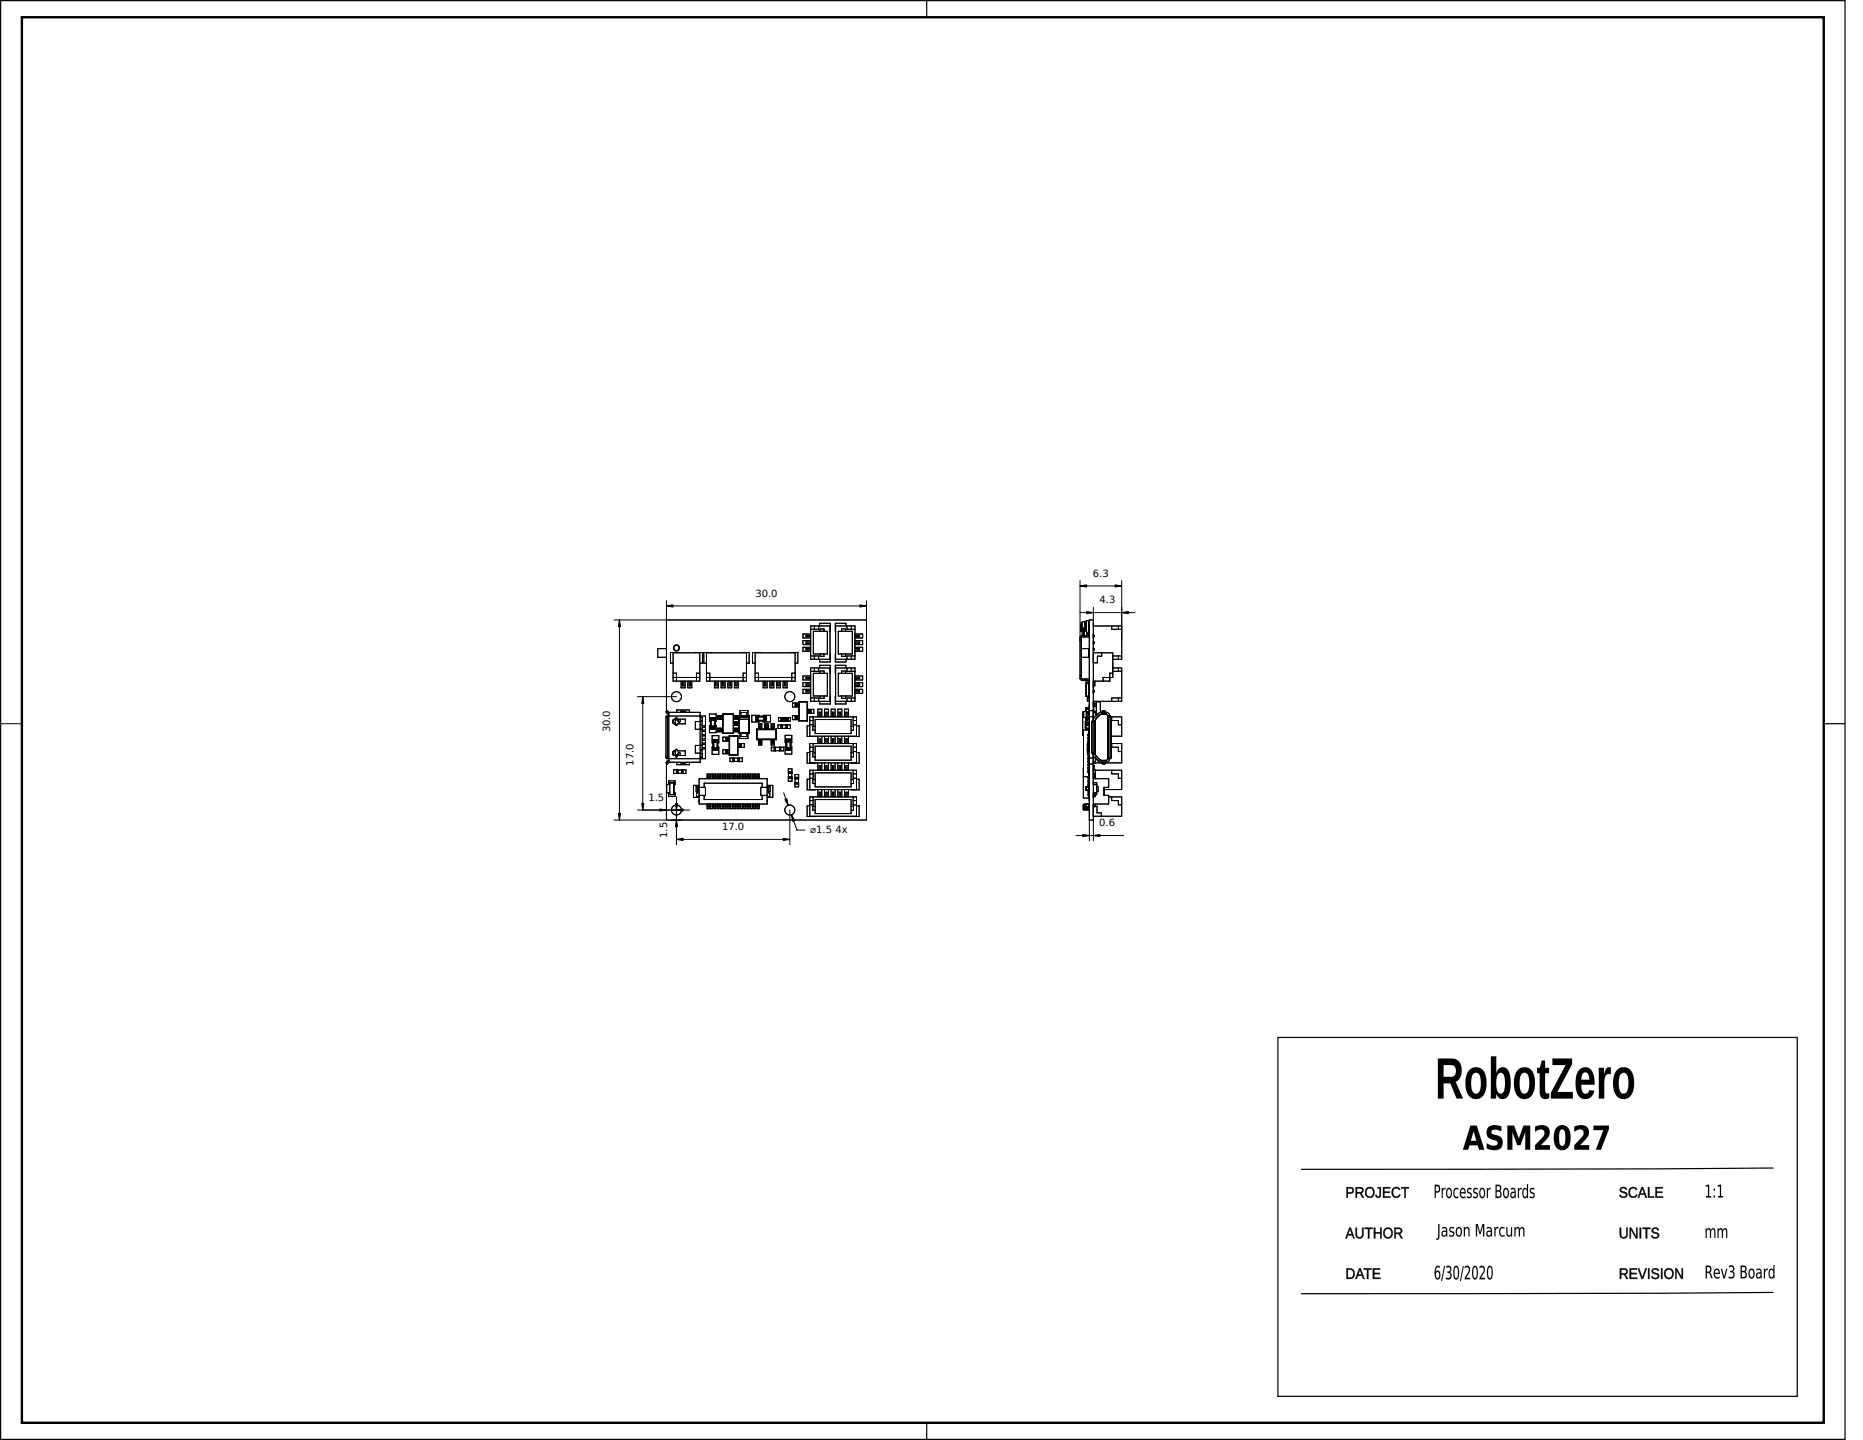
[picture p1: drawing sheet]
<svg xmlns="http://www.w3.org/2000/svg" width="279mm" height="216mm" viewBox="0 0 279 216" stroke-linecap="round" stroke-linejoin="round" font-family="sans-serif">
<defs><g id="words">
<g font-size="1.5">
<text x="113.3" y="89.4">30.0</text>
<text x="163.9" y="86.4">6.3</text>
<text x="164.9" y="90.4">4.3</text>
<text x="91.5" y="109.8" transform="rotate(-90 91.5 109.8)">30.0</text>
<text x="95" y="114.8" transform="rotate(-90 95 114.8)">17.0</text>
<text x="97.2" y="120">1.5</text>
<text x="100" y="125.6" transform="rotate(-90 100 125.6)">1.5</text>
<text x="108.3" y="124.4">17.0</text>
<text x="121.5" y="125">⌀1.5</text>
<text x="125.3" y="125">4x</text>
<text x="164.9" y="123.9">0.6</text>
</g>
</g></defs>
<g fill="none" stroke="#000" stroke-width=".15">
<path d="M92.1 93h37.8M92.9 93v29.9M99.9 90.1v16.5h.1M99.9 97.3h-1.3v1.3h1.3M99.9 90.9h30M100.9 97.9h4v4.2h-4zM101.7 97.9l-1.2-.1v1.6h.4M104.1 97.9l1.2-.1v1.6h-.4M105.9 97.9h6v4.2h-6zM106.7 97.9l-1.2-.1v1.6h.4M111.1 97.9l1.2-.1v1.6h-.4M113.2 97.9h6v4.2h-6z"/>
<path d="M114 97.9l-1.2-.1v1.6h.4M118.4 97.9l1.2-.1v1.6h-.4M121.6 97.3h-.7v.2h.7M121.6 95.1h-1.2v.6h1.2M121.6 96.1h-1.2v.6h1.2M121.6 97.1h-1.2v.6h1.2M121.6 93.9h2.9v5h-2.9zM121.6 98.4h1.2v.5M121.6 96.3h-.7v.2h.7M121.6 95.3h-.7v.2h.7M122 94.7h2.1v3.4h-2.1zM122.1 93.9v.5"/>
<path d="M122.1 98.4v.5M122.8 93.9v.5h-1.2M122.9 93.9v-.4h1.6v1.2M123 98.1v.3h.6v-.3M123 94.7v-.4h.6v.4M124.5 98.1v1.2h-1.6v-.4M125.3 93.9h2.9v5h-2.9zM125.3 98.1v1.2h1.6v-.4M125.7 94.7h2.1v3.4h-2.1zM126.2 98.1v.3h.6v-.3M126.2 94.7v-.4h.6v.4M126.9 93.9v-.4h-1.6v1.2"/>
<path d="M127 93.9v.5h1.2M127.7 93.9v.5M127.7 98.4v.5M128.2 97.3h.7v.2h-.7M128.2 95.1h1.2v.6h-1.2M128.2 96.1h1.2v.6h-1.2M128.2 97.1h1.2v.6h-1.2M128.2 98.4h-1.2v.5M128.2 96.3h.7v.2h-.7M128.2 95.3h.7v.2h-.7M129.9 90.1v32.8h-37.8M162 87.1v14.6l.1 .3h.2h1.1"/>
<path d="M162 96h.2M162 91.9h8.2M162 87.9h6.2M162.1 94.6l.1 .1M162.1 93.5h.2M162.1 94.6h.2M162.1 93.5v1.1M162.2 93.4l-.1 .1M162.2 97.3h1.1v1.3h-1.1M162.2 93.4v1.3M162.2 93.4h.1M162.2 94.7h.1"/>
<path d="M162.5 94.3v.3h.3M162.5 94.3h.3M162.5 94.6v.7M162.6 94.2l-.1 .1M162.6 94.2h.1M162.6 94.2v.4M162.6 94.6v.7M162.6 93.2h.2M162.6 93.2l-.3 .1v2M162.6 93.2v1M162.6 94.1h.1M162.6 93.8h.2"/>
<path d="M162.6 93.5h.3M162.7 95.3v.2M162.7 94.1l.2 .7M162.7 94h.1M162.8 93.2h.1M162.8 93.2v.4M162.9 93.4l-.2 .6M162.9 94h-.2M163.3 93.7h.1M163.3 94.4h.1M163.3 94.8v-1.7h-.4v2h.3M163.3 93.4v.5"/>
<path d="M163.3 94.2v.5M163.3 93.2h.1M163.3 93.1h.1M163.4 95.3h-1.1h-.2l-.1 .3M163.4 94.8h-.2v.5M163.4 94.5h.1M163.4 93.3h.1M163.4 95.5h-1.1l-.1 .1v6.1l.1 .1h1.1M164 93h-.6v33.1M164 91.1v16.9M164 93.9h4.2M164 97.8h.1"/>
<path d="M164 99.4h.1M164 95.7h.1M164 95.1h.1M164 93.5h.1M164 96.7h.1M164 96.1h.1M164 97.7h.1M164 97.1h.1M164 97.3h.1v.2h-.1M164 95.3h.1v.2h-.1M164 96.3h.1v.2h-.1M164 97.9h2.9v3.7h-1.5v.5"/>
<path d="M165.2 97.9v.5h-.6v1h-.6M166.7 93.9v.5h1.5M166.9 98.4h1.3M167.7 93.9v.5M167.7 98.4v.5M168.2 87.1v11.8h-1.3M.1 108.5h3.2M95.6 104.5h5.8M96.4 104.5v16.9M99.9 107.6l.1-.2h5.8v1.4h-.5M99.9 107.6h.2M99.9 113.5h.2"/>
<path d="M99.9 107.6v5.9M100 114.2l.2 .2M100 114.5h-.1v8.4M100.1 113.5l.1 .2M100.1 107.6v5.9M100.2 106.7l-.2 .2M100.2 107.4l-.1 .2M100.2 117.6v-.5h1v.5h-.1M100.3 114l-.4 .3 .2 .2 .2-.2M100.3 107.1h.1M100.3 114h.1M100.3 106.8l-.2-.2-.2 .2 .4 .3"/>
<path d="M100.3 106.8h4.7v7.5h-4.7M100.3 106.8v7.5M100.4 117.4h.7v1.7h-.7zM100.9 113.1l.1 .2h.3M100.9 108.3l.1 .2h.3M100.9 108h.1M100.9 108.3h.1M100.9 113.1h.1M100.9 108v.3M100.9 112.8v.3M100.9 112.8h.1M100.9 100.9h.5v1.2"/>
<path d="M100.9 101.6h4M101 115.4h1.9v.6h-1.9zM101 113.1l.2 .2M101 108.3l.2 .2M101 108v.3M101 112.8v.3M101.1 117.8v.9M101.1 117.6v-.3h-.7v.3h-.4v1.2l.4 .1v.2h.7v-.2M101.1 118.9h.1v.5h-1v-.5M101.2 112.6l-.2 .2M101.2 107.8l-.2 .2M101.3 108h.4"/>
<path d="M101.3 113.1h.4M101.3 112.6h-.3l-.1 .2M101.3 107.8h-.3l-.1 .2M101.3 107.8h.3M101.3 113.3h.3M101.3 107.6h.2l.1 .2h1.2v.7h-1.2l-.1 .2h-.2zM101.3 112.4h.2l.1 .2h1.2v.7h-1.2l-.1 .2h-.2zM101.4 115.4v.5M101.4 119.4v7.2M101.5 106.8v-.3h1.9v.3M101.5 114.3v.3h1.9v-.3M101.6 115.4v.5"/>
<path d="M101.7 115.4h.1M101.7 115.9v.1M101.7 107.8v.3l.1 .2 .2-.2v-.3M101.7 113.3v-.4l.1-.1 .2 .1v.4M102 106.8l.2-.1h.5l.2 .1M102 114.3l.2 .1h.5l.2-.1M102.1 102.1v1h.6v-1M102.2 115.4h.1M102.2 115.9v.1M102.2 115.4v.5M102.3 102.1v.7h.2v-.7M102.4 115.4v.5"/>
<path d="M103.1 102.1v1h.6v-1M103.3 102.1v.7h.2v-.7M104.6 117.9v.8M104.6 118.7v.2h-.2v.5h.4M104.7 117.9v.8h-.3v-.8h.4M104.8 117.7h-.8v1.8h.8M104.8 116.7h10.2v3.8h-10.2zM104.8 118h1v1.2h-1M104.9 100.9h-.5v1.2M105 107.6h.3v5.9h-.3M105 112.5h.3M105 108.2h-.7v1.1h1"/>
<path d="M105 113h.3M105 108.1h.3M105 108.6h.3M105.3 112.3h.5v1.4h-5.8l-.1-.2M105.3 110.3h.5v.5h-.5M105.3 109.7h.5v.4h-.5M105.3 111.6h.5v.5h-.5M105.3 109h.5v.5h-.5M105.3 111h.5v.4h-.5M105.3 111.8h-1v1.1h.7M105.6 118v-.6h8.7v.6M105.6 119.2v.7h8.7v-.7"/>
<path d="M105.9 100.9h.5v1.2M105.9 101.6h6M106 116.7v-.7h.3v.7M106.1 116.3h.2v.4M106.5 109.1l.1 .1M106.5 107.8v.2h.8v-.2M106.5 109.1h.8M106.5 107.8h.8M106.5 109.1v-.2h.8v.2M106.5 116.7v-.7h.3v.7M106.5 108.7h-.1v1.1h1v-1.1h-.2M106.5 108v.9"/>
<path d="M106.5 108.1h-.1v-1h1v1h-.2M106.6 116.7v-.4h.2v.4M106.6 107.7l-.1 .1M106.6 109.2h.6M106.6 107.7h.6M106.6 107.7v.3M106.6 108.9v.3M106.6 108v.9M106.9 112.4l.1 .1M106.9 111h.8M106.9 112.4h.8M106.9 111v.2h.8v-.2"/>
<path d="M106.9 112.4v-.3h.8v.3M106.9 111.4h-.1v-1.1h1v1.1h-.2M106.9 112h-.1v1.1h1v-1.1h-.2M106.9 111.2v.9M107 110.9l-.1 .1M107 110.9h.6M107 112.5h.6M107 110.9v.3M107 112.1v.4M107 116.7v-.7h.3v.7M107 111.2v.9M107.1 102.1v1h.6v-1"/>
<path d="M107.1 108v.9M107.2 107.7l.1 .1M107.2 107.7v.3M107.2 108.9v.3M107.2 108v.9M107.3 109.1l-.1 .1M107.3 116.3h-.2v.4M107.3 102.1v.7h.2v-.7M107.5 116.7v-.7h.3v.7M107.5 111.2v.9M107.6 116.3h.2v.4M107.6 110.9l.1 .1"/>
<path d="M107.6 110.9v.3M107.6 112.1v.4M107.6 111.2v.9M107.7 112.4l-.1 .1M108 107.4v.4M108 109.2v.4M108 116.7v-.7h.3v.7M108.1 107.4v.4M108.1 109.2v.4M108.1 116.7v-.4h.2v.4M108.1 102.1v1h.6v-1M108.2 107.4v.4"/>
<path d="M108.2 109.2v.4M108.3 102.1v.7h.2v-.7M108.4 107.3h-.8v.5h.8M108.4 107.4h-.6v.4h.6M108.4 109.2h-.8v.5h.8M108.4 109.2h-.6v.4h.6M108.4 109.9h1.6M108.4 107.1h1.6M108.4 107.1v2.8M108.4 107.1h.1M108.4 109.9h.1M108.5 116.7v-.7h.3v.7"/>
<path d="M108.8 116.3h-.2v.4M108.9 110.7v.4M108.9 112.5v.4M109 110.7v.4M109 112.5v.4M109 116.7v-.7h.3v.7M109.1 116.3h.2v.4M109.1 110.7v.4M109.1 112.5v.4M109.1 102.1v1h.6v-1M109.2 110.7v.4M109.2 112.5v.4"/>
<path d="M109.3 102.1v.7h.2v-.7M109.4 112.5h-.6v.4h.6M109.4 112.4h-1v.6h1M109.4 110.3h1.3M109.4 110.3v.1M109.4 113.2h1.3M109.4 110.3v2.9M109.4 110.7h-.6v.4h.6M109.4 110.5h-1v.6h1M109.4 110.4h1.2M109.4 113.2h1.2M109.4 110.4v2.8"/>
<path d="M109.4 113.2h.1M109.5 113.6h.6v.6h-.6zM109.5 116.7v-.7h.3v.7M109.6 116.7v-.4h.2v.4M109.9 113.7h1v.5h-1zM110 107.1v2.8M110 109.9h.1M110 107.3h2.4M110 108.3h.6v.4h-.6M110 107.4h.6v.4h-.6M110 108.8h.7M110 109.2h.7"/>
<path d="M110 109.2h.6v.4h-.6M110 108.2h.7M110 109.7h.7M110 107.8h.7M110 107.1h.1M110 116.7v-.7h.3v.7M110.1 102.1v1h.6v-1M110.1 107.4v.4M110.1 108.3v.4M110.1 109.2v.4M110.2 107.4v.4M110.2 108.3v.4"/>
<path d="M110.2 109.2v.4M110.3 116.3h-.2v.4M110.3 107.4v.4M110.3 108.3v.4M110.3 109.2v.4M110.3 102.1v.7h.2v-.7M110.4 107.4v.4M110.4 108.3v.4M110.4 109.2v.4M110.5 116.7v-.7h.3v.7M110.6 116.3h.2v.4M110.6 113.2h.1"/>
<path d="M110.6 110.4v2.8M110.7 111.5h.9v.6h-.9M110.7 111.6h.5v.4h-.5M110.7 110.3v2.9M110.7 110.3l-.1 .1M110.7 113.7l.6-.1v.6h-.6M110.7 113.7v.5M110.7 110h1.7M110.8 107.3h.1M110.8 107.6h1.5M110.8 107.4h1.5v2.5h-1.5zM110.8 107.8h1.5"/>
<path d="M110.9 111.6v.4M110.9 109.9h1.4M110.9 107.4l-.2-.1v2.7M110.9 109.9l-.2 .1M110.9 107.4v2.5M110.9 107.4h1.4M111 107.3v-.8h1.2v.8M111 110v.7h1.2v-.7M111 111.6v.4M111 116.7v-.7h.3v.7M111.1 116.7v-.4h.2v.4M111.1 111.6v.4"/>
<path d="M111.1 107.3v-.5h.9v.5M111.1 110v.4h.9v-.4M111.5 116.7v-.7h.3v.7M111.8 116.3h-.2v.4M111.9 100.9h-.5v1.2M112 116.7v-.7h.3v.7M112.1 116.3h.2v.4M112.3 109.9l.1 .1M112.3 107.4v2.5M112.4 107.3l-.1 .1M112.4 107.3v2.7M112.5 116.7v-.7h.3v.7"/>
<path d="M112.6 116.7v-.4h.2v.4M113 116.7v-.7h.3v.7M113.2 100.9h.5v1.2M113.2 101.6h6M113.3 116.3h-.2v.4M113.3 108l.1 .1M113.3 107.5h.4M113.3 108h.4M113.3 107.5v.5M113.4 107.4l-.1 .1M113.4 107.4h.3v.7h-.3M113.4 109.3h3"/>
<path d="M113.4 110.9h3M113.4 107.4v.7M113.4 109.3v1.6M113.4 109.3l.1 .1M113.5 116.7v-.7h.3v.7M113.5 110.8h2.8M113.5 109.4v1.4M113.5 110.8l-.1 .1M113.5 109.4h2.8M113.6 116.3h.2v.4M113.7 107.5h.9M113.7 108h.9"/>
<path d="M113.7 108.1h.9M113.7 107.4h.9M113.7 109.3v-.8h.5v.8M113.7 110.9v.8h.5v-.8M113.8 111h.4M113.8 109.2h.4M113.8 111.3h.4M113.8 110.9v.6h.4v-.6M113.8 109.3v-.6h.4v.6M113.8 108.9h.4M113.8 111.2h.4M113.8 109h.4"/>
<path d="M113.8 107.4v-.1h-1.1v.9h1.1v-.1M114.3 107.9h.1M114.4 107.4v-.1h1.1v.9h-1.1v-.1M114.4 102.1v1h.6v-1M114.6 107.5h.3M114.6 108h.3M114.6 102.1v.7h.2v-.7M114.7 109.3v-.8h.5v.8M114.7 109.2h.4M114.7 109.3v-.6h.4v.6M114.7 108.9h.4M114.7 109h.4"/>
<path d="M114.8 107.4l.1 .1M114.8 107.4h-.2v.7h.2M114.8 107.4v.7M114.9 108l-.1 .1M114.9 107.5v.5M115 117.7h.9v1.8h-.9M115 117.9h.5v.8h-.4v-.8M115 118h-.9v1.2h.9M115.2 118.7v.2h.2v.5h-.4M115.3 117.9v.8M115.4 102.1v1h.6v-1M115.6 109.3v-.8h.5v.8"/>
<path d="M115.6 102.1v.7h.2v-.7M115.6 110.9v.8h.5v-.8M115.7 111h.4M115.7 109.2h.4M115.7 111.3h.4M115.7 110.9v.6h.4v-.6M115.7 109.3v-.6h.4v.6M115.7 108.9h.4M115.7 111.2h.4M115.7 109h.4M116.1 112h1v.5h-1zM116.3 112v.5"/>
<path d="M116.3 112h-.6v.6l.6-.1M116.3 109.4v1.4M116.3 110.8l.1 .1M116.4 102.1v1h.6v-1M116.4 109.3v1.6M116.4 109.3l-.1 .1M116.6 102.1v.7h.2v-.7M116.7 108.7h1.8v.5h-1.8zM116.7 107.6h1.8v.5h-1.8zM116.9 112h.6v.6l-.6-.1M116.9 112v.5M117.1 108.7v.5"/>
<path d="M117.1 107.6v.5M117.2 107.6v.5M117.3 108.7v.5M117.4 102.1v1h.6v-1M117.4 107.9h.1v.2M117.4 107.6v.5M117.5 118.9l.7 1.8M117.5 107.6v.2h-.1M117.6 102.1v.7h.2v-.7M117.7 107.6v.5M117.8 112.3l.1 .1M117.8 107.6v.5"/>
<path d="M117.8 110.9v.3h.8v-.3M117.8 112.3v-.2h.8v.2M117.8 110.9h.8M117.8 112.3h.8M117.9 108.7h.1M117.9 109.2h.1M117.9 111.9h-.2v1.1h1v-1.1h-.1M117.9 111.3h-.2v-1.1h1v1.1h-.1M117.9 108.7v.5M117.9 111.2v.9M117.9 110.8l-.1 .1M117.9 112.4h.6"/>
<path d="M117.9 110.8h.6M117.9 110.8v.4M117.9 112.1v.3M118 107.6h.1M118 111.2v.9M118 107.6v.5M118.1 108.7v.5M118.1 107.6v.5M118.2 116.5h.6v.6h-.6zM118.2 115.9v-.6h.6l-.1 .6M118.2 115.7h.5v1h-.5zM118.2 115.9h.5"/>
<path d="M118.5 111.2v.9M118.5 110.8l.1 .1M118.5 110.8v.4M118.5 112.1v.3M118.6 111.2v.9M118.6 112.3l-.1 .1M119.2 117.3h.5M119.2 117.3v.7h.6l-.1-.7M119.2 116.7h.5M119.2 100.9h-.5v1.2M119.2 116.5h.5v1h-.5zM119.2 116.8v-.7h.6l-.1 .7"/>
<path d="M119.4 105.5v.4M119.4 107.4v.4M119.5 105.5v.4M119.5 107.4v.4M119.6 105.5v.4M119.6 107.4v.4M119.8 105.4h-1v.6h1M119.8 107.4h-.6v.4h.6M119.8 105.5h-.6v.4h.6M119.8 108.1h1.3M119.8 105.2v2.9M119.8 107.3h-1v.6h1"/>
<path d="M119.8 105.2h1.3M119.8 105.2l.1 .1M119.9 108h1.1M119.9 105.3h1.1M119.9 105.3v2.7M119.9 108l-.1 .1M121 105.3v2.7M121 108l.1 .1M121.1 106.5h.5v.4h-.5M121.1 106.4h.9v.6h-.9M121.1 105.2v2.9M121.1 105.2l-.1 .1"/>
<path d="M121.3 106.5v.4M121.4 106.5v.4M121.4 107.5h7v2.9h-7zM121.4 108h.5M121.4 116.8h-.4v1.6h1.2M121.4 116h.5M121.4 111.5h7v2.9h-7zM121.4 112h.5M121.4 119.5h7v2.9h-7zM121.4 115.5h7v2.9h-7zM121.4 108.8h-.4v1.6h1.2M121.4 112.8h-.4v1.6h1.2"/>
<path d="M121.5 106.5v.4M121.6 103.4h-1.2v.6h1.2M121.6 102.4h-1.2v.6h1.2M121.6 100.2h2.9v5h-2.9zM121.6 104.7h1.2v.5M121.6 103.6h-.7v.2h.7M121.6 101.4h-1.2v.6h1.2M121.6 101.6h-.7v.2h.7M121.6 102.6h-.7v.2h.7M121.9 107.5v1.2h-.5M121.9 111.5v1.2h-.5M121.9 119.5v1.2h-.5"/>
<path d="M121.9 115.5v1.2h-.5M122 101h2.1v3.4h-2.1zM122.1 100.2v.5M122.1 104.7v.5M122.2 116.9h-.3v.6h.3M122.2 112.9h-.3v.6h.3M122.2 115.9h5.4v2.1h-5.4zM122.2 107.9h5.4v2.1h-5.4zM122.2 108.9h-.3v.6h.3M122.2 111.9h5.4v2.1h-5.4zM122.2 119.9h5.4v2.1h-5.4zM122.6 107.5v-1.2h.6v1.2"/>
<path d="M122.6 110.4v1.1M122.6 114.4v1.1M122.6 118.4v1.1M122.8 100.2v.5h-1.2M122.8 107.5v-.7h.2v.7M122.8 119.5v-.7h.2v.7M122.8 115.5v-.7h.2v.7M122.8 111.5v-.7h.2v.7M122.9 100.2v-.4h1.6v1.2M123 101v-.4h.6v.4M123 104.4v.3h.6v-.3M123.2 110.4v1.1"/>
<path d="M123.2 114.4v1.1M123.2 118.4v1.1M123.6 107.5v-1.2h.6v1.2M123.6 110.4v1.1M123.6 114.4v1.1M123.6 118.4v1.1M123.8 107.5v-.7h.2v.7M123.8 119.5v-.7h.2v.7M123.8 115.5v-.7h.2v.7M123.8 111.5v-.7h.2v.7M124.2 110.4v1.1M124.2 114.4v1.1"/>
<path d="M124.2 118.4v1.1M124.5 104.4v1.2h-1.6v-.4M124.6 107.5v-1.2h.6v1.2M124.6 110.4v1.1M124.6 114.4v1.1M124.6 118.4v1.1M124.8 107.5v-.7h.2v.7M124.8 119.5v-.7h.2v.7M124.8 115.5v-.7h.2v.7M124.8 111.5v-.7h.2v.7M125.2 110.4v1.1M125.2 114.4v1.1"/>
<path d="M125.2 118.4v1.1M125.3 100.2h2.9v5h-2.9zM125.3 104.4v1.2h1.6v-.4M125.6 107.5v-1.2h.6v1.2M125.6 110.4v1.1M125.6 114.4v1.1M125.6 118.4v1.1M125.7 101h2.1v3.4h-2.1zM125.8 107.5v-.7h.2v.7M125.8 119.5v-.7h.2v.7M125.8 115.5v-.7h.2v.7M125.8 111.5v-.7h.2v.7"/>
<path d="M126.2 101v-.4h.6v.4M126.2 104.4v.3h.6v-.3M126.2 110.4v1.1M126.2 114.4v1.1M126.2 118.4v1.1M126.6 107.5v-1.2h.6v1.2M126.6 110.4v1.1M126.6 114.4v1.1M126.6 118.4v1.1M126.8 107.5v-.7h.2v.7M126.8 119.5v-.7h.2v.7M126.8 115.5v-.7h.2v.7"/>
<path d="M126.8 111.5v-.7h.2v.7M126.9 100.2v-.4h-1.6v1.2M127 100.2v.5h1.2M127.2 110.4v1.1M127.2 114.4v1.1M127.2 118.4v1.1M127.6 116.9h.4v.6h-.4M127.6 112.9h.4v.6h-.4M127.6 108.9h.4v.6h-.4M127.7 100.2v.5M127.7 104.7v.5M127.9 108h.5"/>
<path d="M127.9 116h.5M127.9 107.5v1.2h.5M127.9 112h.5M127.9 111.5v1.2h.5M127.9 119.5v1.2h.5M127.9 115.5v1.2h.5M128.2 103.4h1.2v.6h-1.2M128.2 102.4h1.2v.6h-1.2M128.2 104.7h-1.2v.5M128.2 103.6h.7v.2h-.7M128.2 101.4h1.2v.6h-1.2M128.2 102.6h.7v.2h-.7"/>
<path d="M128.2 101.6h.7v.2h-.7M128.4 116.8h.4v1.6h-1.2M128.4 108.8h.4v1.6h-1.2M128.4 112.8h.4v1.6h-1.2M162 101.3h.2M162.5 115.1v4.5h.9M162.5 106.8h-.1v3.4h.1M162.7 101.8v.2M162.8 109.1h.1M162.8 108.2h.1M162.8 118.4h.1M162.8 107.7l.1 .1"/>
<path d="M162.8 108.7h.1M162.8 106.6h.1M162.8 106.2v.5M162.8 107.6v.1M162.8 107.8v.9M162.8 109.3v.1M162.8 118v.4M162.8 106.4h.6M162.8 106.2h.6M162.8 108.5h.6M162.8 107.9h.3M162.8 108.7h.6"/>
<path d="M162.8 118.4h.6M162.8 118h.6M162.8 107.7h.6M162.8 109.3h.6M162.8 108.1v1.1h.1M162.9 117.9l-.1 .1M162.9 106.2h.4M162.9 107.8h-.1M162.9 109.2l-.1 .1M162.9 106.1l-.1 .1M162.9 117.9h.4M162.9 118.4h.4"/>
<path d="M162.9 108.7h.4M162.9 107.8h.4M162.9 102.8h.1M162.9 102v2.4h.5M162.9 106.1v.3M162.9 107.6v.3M162.9 108.5v.2M162.9 109.2v.2M162.9 117.9v.5M162.9 102.4h.3M162.9 104h.1M162.9 106.1h.4"/>
<path d="M162.9 108.7v.5M162.9 109.2h.5M162.9 106.4v.3M162.9 107.9v.6M162.9 106.7h-.4v.9h.4M162.9 107.6h.1M162.9 106.7v.9M162.9 106.7h.1M162.9 106.7h.4v.9h-.4M162.9 107.5h.5M162.9 106.8h.5M163 106.8v.7"/>
<path d="M163.1 107.8v.5h.3M163.1 111.6h.1M163.1 112.2h.1M163.1 112.4h.3M163.1 112.7h.1M163.1 112.4v.5h.2v-.5M163.1 111.5h.2v.9h-.2zM163.2 102v.5M163.2 109.2h.1M163.3 109.4v.7M163.3 110.3v.3M163.3 110.8v.3"/>
<path d="M163.3 111.3v.1M163.3 112.9v.2M163.3 113.3v.3M163.3 113.8v.3M163.3 114.3v.3M163.3 114.8v.3M163.3 115.3v.3M163.3 115.8v.6M163.3 116h.1M163.3 109.8l.1 .1M163.3 108.3v.4M163.3 117.9l.1 .1"/>
<path d="M163.3 107.8h.1M163.3 106.1h.1M163.3 102.5v1.9h-.4v-1.9h.5M163.3 112.2h.1M163.3 111.7h.1M163.3 103.1h.1M163.3 112.6h.1M163.3 111.8h.1M163.3 106.1v.7M163.3 107.5v.3M163.3 109.8v.3M163.3 117.9v.5"/>
<path d="M163.3 111.9h.1M163.3 112.7h.1M163.3 104h.1M163.3 102.8h.1M163.3 103.4h.1M163.3 103.2h.1M163.3 103.9h.1M163.3 118.9h.1M163.3 115.9h.1M163.3 119.4h.1M163.4 106.6h.6M163.4 106.8h.1"/>
<path d="M163.4 118.4h-.1M163.4 107.7l-.1 .1M163.4 108.7h-.1M163.4 109.3l-.1 .1M163.4 106.6h.1M163.4 110.1h-.2v.2h.2M163.4 111.1h-.2v.2h.2M163.4 113.1h-.2v.2h.2M163.4 114.6h-.2v.2h.2M163.4 116.5h-.2v.3h.2M163.4 117.5h-.2v.3h.2M163.4 119h-.2v.3h.2"/>
<path d="M163.4 115.3h.1M163.4 106.3h.1M163.4 103.9h.1M163.4 107.6h.1M163.4 102.8h.1M163.4 117.9h.1M163.4 110.1h.1M163.4 116h.1M163.4 116.8h.1M163.4 115.6h.1M163.4 115.8h.1M163.4 114.1h.1"/>
<path d="M163.4 114.3h.1M163.4 109.9h.1M163.4 105.7h.1M163.4 112.9h.1M163.4 111h.1M163.4 113.4h.1M163.4 112.2h.1M163.4 109.2h.1M163.4 108.6h.1M163.4 104.9h.1M163.4 102.9h.1M163.4 119h.1"/>
<path d="M163.4 119.3h.1M163.4 118.8h.1M163.4 117.5h.1M163.4 117.8h.1M163.4 117.3h.1M163.4 103.4h.1M163.4 105.1h.1M163.4 104.6h-.3v.5h.3M163.4 111.4h-.3v1.5h.3M163.4 109.4h-.9v7h.9M163.4 109.2h-.5M163.4 115.1h.1"/>
<path d="M163.4 114.8h.1M163.4 114.6h.1M163.4 113.8h.1M163.4 113.6h.1M163.4 110.8h.1M163.4 110.6h.1M163.4 110.3h.1M163.4 118h.1M163.4 107.8h.1M163.4 109.3h.1M163.4 106.1v.1M163.4 110.6h-.2v.2h.2"/>
<path d="M163.4 113.6h-.2v.2h.2M163.4 114.1h-.2v.2h.2M163.4 115.1h-.2v.2h.2M163.4 115.6h-.2v.2h.2M163.4 117h-.2v.3h.2M163.4 118.5h-.2v.3h.2M163.4 107.8h-.6M163.4 118.4h.1M163.4 107.7h.1M163.4 108.7h.1M163.4 107.5h.6M163.4 113.6h.6"/>
<path d="M163.7 112.8l.2 .2h.4M163.7 108.2v4.6M163.7 108.2h.2M163.7 112.8h.2M163.9 112.8l.2 .2M163.9 108.2v4.6M164 118.8h.5M164 117.6h.5M164 113v13.1M164 114.5l-.6 .1M164 116.7h2.3v1.3h-.7v1.2h.7v1.3h-2.3M164 107.7v.1"/>
<path d="M164 116.4h.1M164 115.4h.3v1.3M164 119.5h.1M164 116h.1M164 117.1h.1M164 103.1h.1M164 106.5h.1M164 114.6h.1M164 115.3h.1M164 106.3h.1M164 104h.1M164 103.4h.1"/>
<path d="M164 106.4h.1M164 105.4h.1M164 106h.1M164 117.3h.5v1.8h-.5M164 118.9h.5M164 108h.1M164 107.3h.1M164 106.8h.1M164 103.6h.1v.2h-.1M164 114.8h.1v.6M164 114.2h.1M164 113.7h.1"/>
<path d="M164 107.4h.1M164 107.8h.1M164 114.4h.1M164 105.5h.4M164 105.9h.4M164 107.7h.1M164 113.1a1.74 1.74 0 0 0 .9 1.2h.3M164 106.7h.3v.7M164 113v1.4h.3v-.7M164 106.9h.3M164 114.2h.3M164 106.5v1.5"/>
<path d="M164 116.3v.1M164 105.9v.8M164 115.9v.4M164 116.3h.2M164 119.4h.1M164.1 108l-.2 .2M164.1 105.5v.4M164.1 119.4h.1M164.2 102.1v.7h-.2M164.2 108v5M164.2 119.1v.3h-.2M164.2 115.9v.8"/>
<path d="M164.2 116.5h.1M164.2 116.7h.1M164.3 115.9l-.3 .1M164.3 115.5h3.9v2.9h-2.6M164.3 113.1l.1 .2M164.3 108h-.4l-.2 .2M164.3 107.4h.1M164.3 112.3h.1M164.3 108.8h.1M164.3 112.5h.1M164.3 108.6h.1M164.3 112.4h.1"/>
<path d="M164.3 114.4h.9M164.3 107.9v5.3M164.3 113.3l.7 .6M164.4 105.2h-.4v.3M164.4 105.2l.6 .1v1.5M164.4 105.2v1.9M164.5 117.9h.2v.8h-.2M164.6 107.1h-.3M165 107.2l-.7 .6M165 113.9l.1 .1M165 107.2l-.7 .8M165 114.3h.1"/>
<path d="M165.1 114h.1M165.1 114.3h.1M165.1 106.8h.1M165.1 106.8h-.1M165.1 107.1h.1M165.1 107.9h.1M165.1 107.1h.8l.2 .3M165.1 107.1l-.1 .1M165.2 114.3v.1M165.2 106.8h-.1a1.74 1.74 0 0 0-1.1 .9v.3M165.2 114.2l.2 .1M165.2 114.4l.2 .1"/>
<path d="M165.2 114v.4M165.2 114.1h.6M165.2 107h.6M165.4 106.6l-.2 .1v.4M165.4 106.8l-.2 .1M165.4 106.6h.2M165.4 114.5h.2M165.4 114.3h.2M165.4 106.6v.2M165.4 114.3v.2M165.4 106.8h.2M165.6 106.6l.2 .1v.4"/>
<path d="M165.6 106.8l.2 .1M165.6 106.6v.2M165.6 114.3v.2M165.8 106.8a.55 .55 0 0 1 .6 .6M165.8 114.2l-.2 .1M165.8 114.4l-.2 .1M165.8 114v.4M166.1 113.7l-.2 .3h-.8M166.1 107.4h.4l.2 .2M166.1 107.4v6.3M166.2 107.4v6.3M166.3 119.5h1.9v2.9h-4.2"/>
<path d="M166.3 107.4l.2 .2M166.4 113.7a.55 .55 0 0 1-.6 .6M166.5 113.5l-.2 .2M166.5 107.6h.2M166.5 113.5h.2M166.5 107.6v5.9M166.7 107.5h1.5v2.9h-1.5M166.7 113.5l-.2 .2h-.4M166.7 107.6v5.9M166.7 111.5h1.5v2.9h-2.4M166.7 107.5v.5h1v.7h.5M166.7 115.5v.5h1v.7h.5"/>
<path d="M166.7 111.5v.5h1v.7h.5M166.7 119.5v.5h1v.7h.5M166.9 100.9h-.5v1.2h-2.4M166.9 100.2h1.3v5h-4.2M166.9 100.7h1.3M167.7 100.2v.5M167.7 104.7v.5M168.2 104.7h-1.5v.5M95.6 121.4h7.8M101.4 125.8h17M104.8 120v.3M106.1 120.5l-.1 .8h.3v-.8"/>
<path d="M106.3 120.5v.4h-.2M106.5 120.5v.8h.3v-.8M106.6 120.5v.4h.2v-.4M107 120.5v.8h.3v-.8M107.1 120.5v.4h.2M107.6 120.5l-.1 .8h.3v-.8M107.8 120.5v.4h-.2M108 120.5v.8h.3v-.8M108.1 120.5v.4h.2v-.4M108.5 120.5v.8h.3v-.8M108.6 120.5v.4h.2M109.1 120.5l-.1 .8h.3v-.8"/>
<path d="M109.3 120.5v.4h-.2M109.5 120.5v.8h.3v-.8M109.6 120.5v.4h.2v-.4M110 120.5v.8h.3v-.8M110.1 120.5v.4h.2M110.6 120.5l-.1 .8h.3v-.8M110.8 120.5v.4h-.2M111 120.5v.8h.3v-.8M111.1 120.5v.4h.2v-.4M111.5 120.5v.8h.3v-.8M111.6 120.5v.4h.2M112.1 120.5l-.1 .8h.3v-.8"/>
<path d="M112.3 120.5v.4h-.2M112.5 120.5v.8h.3v-.8M112.6 120.5v.4h.2v-.4M113 120.5v.8h.3v-.8M113.1 120.5v.4h.2M113.6 120.5l-.1 .8h.3v-.8M113.8 120.5v.4h-.2M115 120v.3M118.4 121.4v5.2M118.7 122.2l.8 2.3h1.2M121.4 120.8h-.4v1.6h1.2M121.9 120h-.5"/>
<path d="M122.2 120.9h-.3v.6h.3M127.6 120.9h.4v.6h-.4M127.9 120h.5M128.4 120.8h.4v1.6h-1.2M161.4 125.3h7.1M162.5 121.3l.1 .1M162.5 120.7v.6M162.5 120.7h.3M162.5 121.3h.9M162.6 120.6l-.1 .1M162.6 121.4h.7M162.6 120.6h.2"/>
<path d="M162.6 120.6v.8M162.8 120.9l.1 .1M162.8 120.5v.4M162.8 120.5h.6M162.8 120.9h.6M162.9 120.5h-.1M162.9 120.5v.5M162.9 120.5h.4M162.9 121h.4M163.3 121v.4M163.3 120.5h.1M163.3 120.5v.5"/>
<path d="M163.4 121h-.1M163.4 121.3l-.1 .1M163.4 121h.1M163.4 120.4h.1M163.4 121.5h.1M163.4 120h.1M163.4 120.5h.1M163.4 120.9v.1M163.4 121.3h.1M163.4 122.9h.6M164 120.9h.1M164 121.3h.1"/>
<path d="M164 122.4h.1M164.2 120.5v.4h-.2M164.2 120.9h.3v1h.7v.5"/>
<circle cx="101.4" cy="97.2" r=".45"/>
<circle cx="101.4" cy="97.2" r=".4"/>
<circle cx="101.4" cy="104.5" r=".75"/>
<circle cx="118.4" cy="104.5" r=".75"/>
<circle cx="101.4" cy="121.5" r=".75"/>
<circle cx="118.4" cy="121.5" r=".75"/>
</g>
<path d="M.1 .1h276.6v215.7h-276.6zM139 0v2.6M273.5 108.5h3.2M191.7 155.5h77.8v53.9h-77.8zM265.9 175.1l-21 .2h-49.8M265.9 193.7l-21 .2-49.8 .1M139 213.2v2.6" fill="none" stroke="#000" stroke-width=".18"/>
<g fill="#000">
<path d="M202 178h.5a.48 .48 0 0 1 .5 .5 .48 .48 0 0 1-.4 .5h-.5v.6h-.1zM202.1 178.2v.6h.4a.31 .31 0 0 0 .4-.3 .31 .31 0 0 0-.4-.3zM203.3 178h.7a.46 .46 0 0 1 .5 .4 .46 .46 0 0 1-.4 .5l.4 .7h-.2l-.3-.7h-.5v.7h-.2zM203.5 178.2v.5h.5a.29 .29 0 0 0 .3-.3 .29 .29 0 0 0-.3-.2zM204.9 178.2a.78 .78 0 0 1 1.2 .3 .78 .78 0 0 1-.7 1.1 .85 .85 0 0 1-.5-1.4zM205.1 178.3a.6 .6 0 0 0-.1 .8 .6 .6 0 0 0 .8 .1 .6 .6 0 0 0 .1-.8 .6 .6 0 0 0-.8-.1zM206.6 178h.5v1.1a.42 .42 0 0 1-.4 .5 .42 .42 0 0 1-.4-.4l.1-.1a.24 .24 0 0 0 .3 .3 .24 .24 0 0 0 .2-.3v-.9h-.3zM207.4 178h1.1v.2h-.9v.5h.8v.1h-.8v.6h.9v.2h-1.1zM208.9 178.2l.5-.2a.58 .58 0 0 1 .6 .4h-.2a.52 .52 0 0 0-.7-.2 .52 .52 0 0 0-.2 .8 .48 .48 0 0 0 .4 .4 .48 .48 0 0 0 .6-.3l.1 .1a.71 .71 0 0 1-.9 .3 .71 .71 0 0 1-.4-1zM210.1 178h1.2v.2h-.5v1.4h-.2v-1.4h-.5z"/>
<path d="M201.9 178h.6a.51 .51 0 0 1 .6 .5 .51 .51 0 0 1-.5 .5h-.5l.1 .6h-.3zM202 178v1.6h.1v-.7h.5a.45 .45 0 0 0 .4-.4 .45 .45 0 0 0-.5-.5zM202.1 178.2v.6l.6-.1a.29 .29 0 0 0 .1-.3 .29 .29 0 0 0-.3-.2zM202.1 178.1h.4a.34 .34 0 0 1 .4 .4 .34 .34 0 0 1-.4 .3h-.4zM203.3 178h.7a.49 .49 0 0 1 .5 .4 .49 .49 0 0 1-.4 .5l.5 .7h-.3l-.3-.7h-.5v.7h-.2zM203.3 178v1.6h.2v-.7h.5l.3 .7h.2l-.4-.7a.42 .42 0 0 0 .4-.5 .42 .42 0 0 0-.5-.4zM203.5 178.2v.5h.5a.26 .26 0 0 0 .3-.3 .26 .26 0 0 0-.3-.2zM203.5 178.1h.5a.32 .32 0 0 1 .3 .3 .32 .32 0 0 1-.3 .4h-.5zM204.9 178.2a.81 .81 0 0 1 1.2 .3 .81 .81 0 0 1-.7 1.1 .88 .88 0 0 1-.5-1.4zM204.9 178.2a.77 .77 0 0 0-.1 1 .77 .77 0 0 0 1 .3 .76 .76 0 0 0 .2-1.1 .76 .76 0 0 0-1.1-.2zM205.1 178.3a.57 .57 0 0 0-.1 .8 .57 .57 0 0 0 .8 .1 .57 .57 0 0 0 0-.8 .57 .57 0 0 0-.7-.1zM205 178.3a.64 .64 0 0 1 1 .3 .64 .64 0 0 1-.6 .8 .7 .7 0 0 1-.4-1.1zM206.6 178h.5v1.1a.44 .44 0 0 1-.4 .5 .44 .44 0 0 1-.4-.5h.2a.21 .21 0 0 0 .1 .3 .21 .21 0 0 0 .3-.2v-1h-.3zM206.6 178v.2l.3-.1v1a.27 .27 0 0 1-.2 .3 .27 .27 0 0 1-.3-.3l-.1 .1a.39 .39 0 0 0 .4 .4 .39 .39 0 0 0 .4-.5v-1.1zM207.4 178h1.1v.2h-.9v.5l.9-.1v.3l-.9-.1v.6h1v.2h-1.2zM207.4 178v1.6h1.1v-.2h-.9v-.6h.8v-.1h-.8v-.6l.9 .1v-.2zM208.9 178.2a.65 .65 0 0 1 1.1 .2l-.2 .1a.5 .5 0 0 0-.7-.3 .5 .5 0 0 0-.1 .7 .45 .45 0 0 0 .4 .5 .45 .45 0 0 0 .4-.4l.2 .1a.73 .73 0 0 1-1 .4 .73 .73 0 0 1-.3-1zM208.9 178.2a.76 .76 0 0 0-.1 1 .76 .76 0 0 0 1 .3l.2-.3-.1-.1a.51 .51 0 0 1-.7 .3 .51 .51 0 0 1-.3-.6 .5 .5 0 0 1 .3-.7 .5 .5 0 0 1 .6 .3h.2a.67 .67 0 0 0-1.1-.2zM210.1 178h1.2v.2h-.5v1.4h-.2v-1.4h-.5zM210.1 178v.2l.6-.1-.1 1.5h.2v-1.5l.5 .1v-.2z"/>
<path d="M215.3 177.8v.8a.39 .39 0 0 0 .5-.4 .39 .39 0 0 0-.5-.4zM215.2 177.6h.4a.61 .61 0 0 1 .4 .7 .61 .61 0 0 1-.7 .5v.8h-.1zM216.2 178.1h.2v.3l.1-.2 .3-.1v.3l-.2-.1a.41 .41 0 0 0-.2 .5v.8h-.2zM217.2 178.3l-.2 .6a.47 .47 0 0 0 .3 .6 .75 .75 0 0 0 0-1.2zM217.1 178.1a.55 .55 0 0 1 .7 .8l-.1 .2a.44 .44 0 0 1-.4 .6 .44 .44 0 0 1-.4-.6v-.6zM218.2 178.2l.2-.1 .3 .1v.2l-.2-.1a.65 .65 0 0 0-.2 1.1l.4-.1v.3a.47 .47 0 0 1-.5 0 .47 .47 0 0 1-.2-.5v-.6zM219.1 178.2a.53 .53 0 0 1 .6 .1 .53 .53 0 0 1 .1 .6h-.7a.41 .41 0 0 0 .4 .5l.3-.1v.2a.56 .56 0 0 1-.7 0 .56 .56 0 0 1-.2-.6zM219.2 178.4l-.1 .3h.6l-.1-.3a.23 .23 0 0 0-.4 0zM220.1 178.2l.3-.1h.2l.1 .3a.27 .27 0 0 0-.5-.1 .27 .27 0 0 0 .2 .5 .47 .47 0 0 1 .3 .6 .47 .47 0 0 1-.7 .2v-.3a.28 .28 0 0 0 .4 .2 .28 .28 0 0 0 .1-.5 .5 .5 0 0 1-.5-.3 .5 .5 0 0 1 .1-.5zM221 178.2l.3-.1h.2l.1 .3a.27 .27 0 0 0-.5-.1 .27 .27 0 0 0 .2 .5 .47 .47 0 0 1 .3 .6 .47 .47 0 0 1-.7 .2v-.3a.28 .28 0 0 0 .4 .2 .28 .28 0 0 0 .1-.5 .5 .5 0 0 1-.4-.3 .5 .5 0 0 1 0-.5zM222.2 178.3l-.2 .6a.47 .47 0 0 0 .3 .6 .75 .75 0 0 0 0-1.2zM222.1 178.1a.55 .55 0 0 1 .6 .8v.2a.44 .44 0 0 1-.4 .6 .44 .44 0 0 1-.4-.6v-.6zM223 178.1h.1v.3l.2-.2 .2-.1 .1 .3-.2-.1a.41 .41 0 0 0-.3 .5v.8h-.1zM224.5 178.7v.7h.2a.38 .38 0 0 0 .3-.4 .38 .38 0 0 0-.3-.3zM224.5 177.8v.6h.2a.31 .31 0 0 0 .3-.3 .31 .31 0 0 0-.3-.3zM224.3 177.6h.4a.51 .51 0 0 1 .4 .4 .51 .51 0 0 1-.2 .5 .6 .6 0 0 1 .3 .6 .6 .6 0 0 1-.5 .5h-.4zM225.7 178.3l-.1 .6a.47 .47 0 0 0 .3 .6 .75 .75 0 0 0 0-1.2zM225.7 178.1a.55 .55 0 0 1 .6 .8v.2a.44 .44 0 0 1-.4 .6 .44 .44 0 0 1-.5-.6l.1-.6zM226.7 178.9v.4l.2 .2a.46 .46 0 0 0 .3-.6zM226.6 178.2a.49 .49 0 0 1 .6 0 .49 .49 0 0 1 .1 .6v.8h-.1v-.2a.35 .35 0 0 1-.5 .2 .35 .35 0 0 1-.2-.4 .48 .48 0 0 1 .7-.5 .33 .33 0 0 0-.2-.4 .33 .33 0 0 0-.4 .1zM227.6 178.1h.2v.3l.1-.2 .3-.1v.3l-.1-.1a.41 .41 0 0 0-.3 .5v.8h-.2zM229 177.5h.2v2.1h-.2v-.2l-.2 .2a.58 .58 0 0 1-.5-.7v-.2a.39 .39 0 0 1 .2-.5 .39 .39 0 0 1 .5 0v.1zM228.6 178.3l-.1 .6a.48 .48 0 0 0 .2 .6 .76 .76 0 0 0 0-1.2zM229.5 178.2l.3-.1h.2l.1 .3a.27 .27 0 0 0-.5-.1 .27 .27 0 0 0 .2 .5 .47 .47 0 0 1 .3 .6 .47 .47 0 0 1-.7 .2v-.3a.28 .28 0 0 0 .4 .2 .28 .28 0 0 0 .1-.5 .5 .5 0 0 1-.4-.3 .5 .5 0 0 1 0-.5z"/>
<path d="M215.3 177.8v.8a.38 .38 0 0 0 .5-.4 .38 .38 0 0 0-.5-.4zM215.3 177.8a.39 .39 0 0 1 .5 .4 .39 .39 0 0 1-.5 .4zM215.2 177.6h.4a.61 .61 0 0 1 .4 .7 .61 .61 0 0 1-.7 .5v.8h-.1zM215.2 177.6v2h.1v-.8a.61 .61 0 0 0 .7-.5 .61 .61 0 0 0-.4-.7zM216.2 178.1h.2v.3l.1-.3h.3v.3l-.2-.1a.41 .41 0 0 0-.2 .5v.8h-.2zM216.2 178.1v1.5h.2a1.44 1.44 0 0 1 .1-1.3l.3 .1v-.3l-.3 .1-.1 .2v-.3zM217.2 178.3l-.2 .6a.47 .47 0 0 0 .3 .5 .74 .74 0 0 0 0-1.1zM217.2 178.3h.1a.75 .75 0 0 1 0 1.2 .76 .76 0 0 1-.1-1.2zM217.1 178.1a.55 .55 0 0 1 .7 .8l-.1 .2a.45 .45 0 0 1-.4 .6 .45 .45 0 0 1-.4-.6v-.7zM217.1 178.1a1.17 1.17 0 0 0 0 1.5 .55 .55 0 0 0 .7-.7l-.1-.3a.48 .48 0 0 0-.6-.5zM218.2 178.2l.2-.1 .3 .1v.2l-.2-.1a.61 .61 0 0 0-.4 .6 .61 .61 0 0 0 .3 .5l.3-.1v.3a.48 .48 0 0 1-.5 0 .48 .48 0 0 1-.2-.5v-.6zM218.2 178.2a1.13 1.13 0 0 0 0 1.4h.4l.1-.3a.34 .34 0 0 1-.4 .1 .34 .34 0 0 1-.2-.4 .46 .46 0 0 1 0-.5 .46 .46 0 0 1 .5-.1h.1v-.2l-.1-.1zM219.1 178.2a.54 .54 0 0 1 .6 .1 .54 .54 0 0 1 .1 .6h-.7a.4 .4 0 0 0 .4 .5l.3-.1v.2a.56 .56 0 0 1-.7 0 .56 .56 0 0 1-.2-.6zM219.1 178.2a.92 .92 0 0 0 .3 1.5l.4-.2v-.2a.4 .4 0 0 1-.5 .1 .4 .4 0 0 1-.2-.5h.7a.53 .53 0 0 0-.1-.6 .53 .53 0 0 0-.6-.1zM219.2 178.4l-.1 .3h.6l-.1-.3a.23 .23 0 0 0-.4 0zM219.2 178.4a.23 .23 0 0 1 .4 0l.1 .3h-.6zM220.1 178.2l.3-.1h.2l.1 .3a.26 .26 0 0 0-.5-.1 .27 .27 0 0 0 .2 .5 .47 .47 0 0 1 .3 .6 .47 .47 0 0 1-.7 .2v-.3a.27 .27 0 0 0 .5 .1 .27 .27 0 0 0-.2-.4l-.3-.3zM220.1 178.2a.46 .46 0 0 0 .2 .8 .27 .27 0 0 1 .2 .4 .27 .27 0 0 1-.4 0l-.1-.1v.3a.46 .46 0 0 0 .7-.2 .46 .46 0 0 0-.3-.7 .24 .24 0 0 1-.2-.3 .24 .24 0 0 1 .4-.1l.1 .1v-.2l-.3-.1zM221 178.2l.3-.1h.2l.1 .3a.26 .26 0 0 0-.5-.1 .29 .29 0 0 0 .3 .5h-.1a.47 .47 0 0 1 .3 .6 .47 .47 0 0 1-.7 .2v-.3a.27 .27 0 0 0 .5 .1 .27 .27 0 0 0-.1-.4l-.4-.3zM221 178.2a.46 .46 0 0 0 .3 .8 .27 .27 0 0 1 .2 .4 .27 .27 0 0 1-.5 0l-.1-.1v.3a.46 .46 0 0 0 .7-.2 .46 .46 0 0 0-.3-.7 .24 .24 0 0 1-.2-.3 .24 .24 0 0 1 .4-.1l.1 .1v-.2l-.3-.1zM222.2 178.3l-.2 .6a.47 .47 0 0 0 .3 .5 .74 .74 0 0 0 0-1.1zM222.2 178.3h.1a.75 .75 0 0 1 0 1.2 .76 .76 0 0 1-.1-1.2zM222.1 178.1a.55 .55 0 0 1 .6 .8v.2a.45 .45 0 0 1-.4 .6 .45 .45 0 0 1-.4-.6v-.7zM222.1 178.1a1.17 1.17 0 0 0 0 1.5 .55 .55 0 0 0 .6-.7v-.3a.48 .48 0 0 0-.6-.5zM223 178.1h.1v.3l.2-.3h.3v.3l-.2-.1a.41 .41 0 0 0-.3 .5v.8h-.1zM223 178.1v1.5h.1a1.44 1.44 0 0 1 .2-1.3l.3 .1-.1-.3-.2 .1-.2 .2v-.3zM224.5 178.7v.7h.2a.38 .38 0 0 0 .3-.4 .38 .38 0 0 0-.3-.3zM224.5 178.7h.2a.39 .39 0 0 1 .3 .3 .39 .39 0 0 1-.3 .4h-.2zM224.5 177.8v.6h.2a.3 .3 0 0 0 .3-.3 .3 .3 0 0 0-.3-.3zM224.5 177.8h.2a.31 .31 0 0 1 .3 .3 .31 .31 0 0 1-.3 .4h-.2zM224.3 177.6h.4a.52 .52 0 0 1 .4 .4 .52 .52 0 0 1-.2 .5 .6 .6 0 0 1 .3 .6 .6 .6 0 0 1-.5 .5h-.4zM224.3 177.6v2h.4a.6 .6 0 0 0 .5-.5 .6 .6 0 0 0-.3-.6 .51 .51 0 0 0 .2-.5 .51 .51 0 0 0-.4-.4zM225.7 178.3l-.1 .6a.47 .47 0 0 0 .3 .5 .74 .74 0 0 0 0-1.1zM225.7 178.3h.2a.75 .75 0 0 1 0 1.2 .76 .76 0 0 1-.2-1.2zM225.7 178.1a.55 .55 0 0 1 .6 .8v.2a.45 .45 0 0 1-.4 .6 .45 .45 0 0 1-.5-.6l.1-.7zM225.7 178.1a1.17 1.17 0 0 0 0 1.5 .55 .55 0 0 0 .6-.7v-.3a.48 .48 0 0 0-.6-.5zM226.7 178.9v.4l.2 .2a.46 .46 0 0 0 .3-.6zM226.7 178.9h.5a.47 .47 0 0 1-.4 .5l-.1-.2zM226.6 178.2a.49 .49 0 0 1 .6 0 .49 .49 0 0 1 .1 .6v.8h-.1v-.2a.32 .32 0 0 1-.4 .3 .32 .32 0 0 1-.3-.3 .51 .51 0 0 1 .1-.6 .51 .51 0 0 1 .6-.1 .33 .33 0 0 0-.2-.4 .33 .33 0 0 0-.4 .1zM226.6 178.2v.2a.33 .33 0 0 1 .4-.1 .33 .33 0 0 1 .2 .4 .5 .5 0 0 0-.7 .3 .5 .5 0 0 0 .4 .6l.3-.2v.2h.1v-.8a.48 .48 0 0 0-.1-.6 .48 .48 0 0 0-.6 0zM227.6 178.1h.2v.3l.1-.3h.3v.3l-.1-.1a.41 .41 0 0 0-.3 .5v.8h-.2zM227.6 178.1v1.5h.2a1.44 1.44 0 0 1 .2-1.3l.2 .1v-.3l-.3 .1-.1 .2v-.3zM229 177.5h.2v2.1h-.2v-.2l-.2 .2a.59 .59 0 0 1-.5-.7v-.2a.39 .39 0 0 1 .2-.5 .39 .39 0 0 1 .5 0v.1zM229 177.5v.9l-.2-.3a.58 .58 0 0 0-.5 .8v.2a.38 .38 0 0 0 .2 .5 .38 .38 0 0 0 .4-.1l.1-.1v.2h.2v-2.1zM228.6 178.3l-.1 .6a.47 .47 0 0 0 .2 .6 .76 .76 0 0 0 0-1.2zM228.6 178.3h.1a.77 .77 0 0 1 0 1.2 .78 .78 0 0 1-.1-1.2zM229.5 178.2l.3-.1h.2l.1 .3a.26 .26 0 0 0-.5-.1 .27 .27 0 0 0 .2 .5 .47 .47 0 0 1 .3 .6 .47 .47 0 0 1-.7 .2v-.3a.27 .27 0 0 0 .5 .1 .27 .27 0 0 0-.1-.4l-.4-.3zM229.5 178.2a.46 .46 0 0 0 .3 .8 .27 .27 0 0 1 .2 .4 .27 .27 0 0 1-.5 0l-.1-.1v.3a.46 .46 0 0 0 .7-.2 .46 .46 0 0 0-.3-.7 .24 .24 0 0 1-.2-.3 .24 .24 0 0 1 .4-.1l.1 .1v-.2l-.3-.1z"/>
<path d="M215.6 158.7h2.1a1.57 1.57 0 0 1 1.5 2 1.61 1.61 0 0 1-.9 1.5l1.1 2.5h-.9l-1-2.3h-1v2.3h-.9zM215.6 158.7v6h.9v-2.3h1l1 2.3h.9l-1.1-2.5a2.02 2.02 0 0 0 .1-3.4l-.7-.1zM216.5 159.7v1.8l1.1-.1a.89 .89 0 0 0 .8-.8 .89 .89 0 0 0-.8-.9zM216.5 159.7h1.1a.94 .94 0 0 1 .8 .6 .94 .94 0 0 1-.3 1l-.3 .1-1.3 .1zM220.5 160.3a1.47 1.47 0 0 1 1.5-.2 1.47 1.47 0 0 1 .9 1.3 3.1 3.1 0 0 1-.9 3.2 1.48 1.48 0 0 1-2.1-1.2 3.4 3.4 0 0 1 .6-3.1zM220.5 160.3a3.4 3.4 0 0 0 0 4.2 1.47 1.47 0 0 0 2.3-1.1 3.1 3.1 0 0 0-.7-3.2l-.5-.2h-.5zM221 161a2.88 2.88 0 0 0 0 2.9 .7 .7 0 0 0 .8-.1 .7 .7 0 0 0 .2-.7 3.3 3.3 0 0 0-.2-2.1 .56 .56 0 0 0-.8 0zM221 161a.67 .67 0 0 1 .8-.1 .67 .67 0 0 1 .2 .8 2.53 2.53 0 0 1-.3 2.2 .69 .69 0 0 1-.8-.1 .69 .69 0 0 1-.2-.7 3.1 3.1 0 0 1 .3-2.1zM223.6 158.4h.8v2.5a.99 .99 0 0 1 1-.9 .99 .99 0 0 1 1 .9 4.8 4.8 0 0 1-.4 3.6 .94 .94 0 0 1-.9 .2 .94 .94 0 0 1-.7-.7v.7h-.8zM223.6 158.4v6.3h.8v-.7a.99 .99 0 0 0 1 .8 .99 .99 0 0 0 1-.9 4.8 4.8 0 0 0-.3-3.6 .99 .99 0 0 0-1-.2 .99 .99 0 0 0-.7 .8v-2.5zM224.7 161a3 3 0 0 0 .1 2.9 .54 .54 0 0 0 .8-.5 3.7 3.7 0 0 0-.2-2.4 .47 .47 0 0 0-.7 0zM224.7 161l.1-.1a.55 .55 0 0 1 .8 .5 3.7 3.7 0 0 1-.2 2.4 .55 .55 0 0 1-.6 .1 .55 .55 0 0 1-.3-.5l-.1-.4a3.1 3.1 0 0 1 .3-2zM227.7 160.3a1.47 1.47 0 0 1 1.6-.2 1.47 1.47 0 0 1 .8 1.3 3.1 3.1 0 0 1-.8 3.2 1.48 1.48 0 0 1-2.2-1.2 3.4 3.4 0 0 1 .6-3.1zM227.7 160.3a3.4 3.4 0 0 0 .1 4.2 1.47 1.47 0 0 0 2.3-1.1 3.1 3.1 0 0 0-.7-3.2l-.5-.2h-.5zM228.2 161a2.88 2.88 0 0 0 .1 2.9 .7 .7 0 0 0 .7-.1 .7 .7 0 0 0 .3-.7 3.3 3.3 0 0 0-.3-2.1 .56 .56 0 0 0-.8 0zM228.2 161a.67 .67 0 0 1 .8-.1 .67 .67 0 0 1 .3 .8 2.53 2.53 0 0 1-.4 2.2 .69 .69 0 0 1-.7-.1 .69 .69 0 0 1-.3-.7 3.1 3.1 0 0 1 .3-2.1zM231.2 159h.5v1.1h.6v.8h-.6v2.4a.45 .45 0 0 0 .1 .5 .45 .45 0 0 0 .6 .1v.7a.94 .94 0 0 1-1.1 0 .94 .94 0 0 1-.4-1v-2.7h-.4v-.8h.5zM231.2 159l-.2 1.1h-.5v.8h.4v2.7a.92 .92 0 0 0 .4 1.1 .92 .92 0 0 0 1-.1v-.7a.45 .45 0 0 1-.5-.1 .45 .45 0 0 1-.1-.5v-2.4h.6v-.8h-.6v-1.1zM232.8 158.7h3v.9l-2.2 4.1h2.3v1h-3.3v-.9l2.2-4.1h-2zM232.8 158.7v1h2l-2.2 4.1v.9h3.3v-1h-2.4l2.3-4.1v-.9zM236.9 160.4a1.26 1.26 0 0 1 1.3-.3 1.26 1.26 0 0 1 .8 1.1l.2 1.4h-2.1a1.17 1.17 0 0 0 .7 1.4l.3-.1 .2-.5 .8 .1a1.37 1.37 0 0 1-1.4 1.3 1.37 1.37 0 0 1-1.3-1.4l-.1-.2a3.7 3.7 0 0 1 .6-2.8zM236.9 160.4a3.9 3.9 0 0 0-.1 4 1.34 1.34 0 0 0 1.4 .3 1.34 1.34 0 0 0 .9-1.2l-.8-.1a.57 .57 0 0 1-.6 .6 .57 .57 0 0 1-.5-.7l-.1-.7h2.1a2.76 2.76 0 0 0-1-2.5l-.6-.1zM237.4 160.9l-.2 .5-.1 .5h1.3l-.1-.6a.51 .51 0 0 0-.3-.5 .51 .51 0 0 0-.6 .1zM237.4 160.9l.2-.1a.84 .84 0 0 1 .8 1.1h-1.3l.1-.5zM239.8 160.1h.7l.1 1a.93 .93 0 0 1 .9-1.1l.1 .1v1a.67 .67 0 0 0-.7 .1 .67 .67 0 0 0-.3 .6v2.9h-.8zM239.8 160.1v4.6h.8v-2.9a.67 .67 0 0 1 .3-.7 .67 .67 0 0 1 .7 0v-1a.65 .65 0 0 0-.9 .7l-.1 .3-.1-1zM242.6 160.3a1.47 1.47 0 0 1 1.5-.2 1.47 1.47 0 0 1 .9 1.3 3.1 3.1 0 0 1-.8 3.2 1.48 1.48 0 0 1-2.2-1.2 3.4 3.4 0 0 1 .6-3.1zM242.6 160.3a3.4 3.4 0 0 0 0 4.2 1.47 1.47 0 0 0 2.4-1.1 3.1 3.1 0 0 0-.8-3.2l-.4-.2h-.6zM243.1 161a2.88 2.88 0 0 0 .1 2.9 .7 .7 0 0 0 .7-.1 .7 .7 0 0 0 .3-.7 3.3 3.3 0 0 0-.3-2.1 .56 .56 0 0 0-.8 0zM243.1 161a.67 .67 0 0 1 .8-.1 .67 .67 0 0 1 .3 .8 2.53 2.53 0 0 1-.4 2.2 .69 .69 0 0 1-.7-.1 .69 .69 0 0 1-.3-.7 3.1 3.1 0 0 1 .3-2.1z"/>
<path d="M215.6 158.7h2.1a1.57 1.57 0 0 1 1.5 2 1.6 1.6 0 0 1-.9 1.5l1.1 2.5h-.9l-1-2.3h-1v2.3h-.9zM216.5 159.7v1.8h1.1a.9 .9 0 0 0 .8-.9 .9 .9 0 0 0-.8-.9zM220.5 160.3a1.47 1.47 0 0 1 1.5-.2 1.47 1.47 0 0 1 .9 1.3 3.1 3.1 0 0 1-.9 3.2 1.48 1.48 0 0 1-2.1-1.2 3.4 3.4 0 0 1 .6-3.1zM221 161a2.89 2.89 0 0 0 0 2.9 .7 .7 0 0 0 .8-.1 .7 .7 0 0 0 .2-.7 3.3 3.3 0 0 0-.2-2.1 .56 .56 0 0 0-.8 0zM223.6 158.4h.8v2.5a1 1 0 0 1 1-.9 1 1 0 0 1 1 .9 4.8 4.8 0 0 1-.4 3.6 .95 .95 0 0 1-.9 .2 .95 .95 0 0 1-.7-.7v.7h-.8zM224.7 161a3 3 0 0 0 .1 2.9 .55 .55 0 0 0 .8-.5 3.7 3.7 0 0 0-.2-2.4 .47 .47 0 0 0-.7 0zM227.7 160.3a1.47 1.47 0 0 1 1.6-.2 1.47 1.47 0 0 1 .8 1.3 3.1 3.1 0 0 1-.8 3.2 1.48 1.48 0 0 1-2.2-1.2 3.4 3.4 0 0 1 .6-3.1zM228.2 161a2.89 2.89 0 0 0 .1 2.9 .7 .7 0 0 0 .8-.1 .7 .7 0 0 0 .2-.7 3.3 3.3 0 0 0-.3-2.1 .56 .56 0 0 0-.8 0zM231.2 159h.5v1.1h.6v.8h-.6v2.4a.45 .45 0 0 0 .1 .5 .45 .45 0 0 0 .5 .1v.7a.92 .92 0 0 1-1 .1 .92 .92 0 0 1-.4-1.1v-2.7h-.4v-.8h.5zM232.8 158.7h3v.9l-2.2 4.1h2.3v1h-3.3v-.9l2.2-4.1h-2zM236.9 160.4a1.26 1.26 0 0 1 1.3-.3 1.26 1.26 0 0 1 .8 1.1l.2 1.4h-2.1a1.17 1.17 0 0 0 .7 1.4l.3-.1 .2-.5 .8 .1a1.36 1.36 0 0 1-1.4 1.3 1.36 1.36 0 0 1-1.3-1.4l-.1-.2a3.7 3.7 0 0 1 .6-2.8zM237.4 160.9l-.2 .5-.1 .5h1.3l-.1-.6a.51 .51 0 0 0-.3-.5 .51 .51 0 0 0-.6 .1zM239.8 160.1h.7l.1 1a.93 .93 0 0 1 .9-1.1l.1 .1v1a.67 .67 0 0 0-.7 .1 .67 .67 0 0 0-.3 .6v2.9h-.8zM242.6 160.3a1.47 1.47 0 0 1 1.5-.2 1.47 1.47 0 0 1 .9 1.3 3.1 3.1 0 0 1-.8 3.2 1.48 1.48 0 0 1-2.2-1.2 3.4 3.4 0 0 1 .6-3.1zM243.1 161a2.89 2.89 0 0 0 .1 2.9 .7 .7 0 0 0 .7-.1 .7 .7 0 0 0 .3-.7 3.3 3.3 0 0 0-.3-2.1 .56 .56 0 0 0-.8 0z"/>
<path d="M220.5 168.8h1l1.1 3.6h-.8l-.2-.7h-1.2l-.2 .7h-.8zM221 169.6l-.4 1.4h.8zM223.2 169a2.16 2.16 0 0 1 2-.1v.7a1.37 1.37 0 0 0-1.5 0 .38 .38 0 0 0 .4 .5 1.2 1.2 0 0 1 1.3 1.4 1.2 1.2 0 0 1-1.6 .9l-.8-.2v-.8a1.37 1.37 0 0 0 1.6 .1 .37 .37 0 0 0-.2-.5h-.3a1.17 1.17 0 0 1-1.1-.7 1.17 1.17 0 0 1 .2-1.3zM226.1 168.8h1l.7 1.9 .7-1.9h1v3.6h-.8v-2.7l-.7 2h-.5l-.7-2v2.7h-.7zM230.2 168.9a2.07 2.07 0 0 1 1.9 .1 1.38 1.38 0 0 1-.3 2l-.7 .7h1.4v.7h-2.3v-.7l1.1-1.2a.66 .66 0 0 0 .2-.9 .66 .66 0 0 0-1-.1l-.3 .2zM234 169.5a3.3 3.3 0 0 0 0 2.2 .37 .37 0 0 0 .7-.2 2.58 2.58 0 0 0-.3-2.1zM233.5 169a1.25 1.25 0 0 1 1.4-.1 1.25 1.25 0 0 1 .6 1.2l.1 .5a1.5 1.5 0 0 1-1.3 1.9 1.3 1.3 0 0 1-1.3-1.5v-.9a1.82 1.82 0 0 1 .5-1.1zM236.1 168.9a2.07 2.07 0 0 1 1.9 .1 1.38 1.38 0 0 1-.4 2l-.6 .7h1.3v.7h-2.2v-.7l1.1-1.2a.66 .66 0 0 0 .2-.9 .66 .66 0 0 0-1-.1l-.3 .2zM239 168.8h2.3v.5l-1.2 3.1h-.8l1.2-3h-1.5z"/>
<path d="M220.5 168.7h1l1.1 3.7h-.8l-.2-.7h-1.2l-.2 .7h-.8zM220.5 168.8l-1.1 3.6h.8l.2-.7h1.2l.2 .7h.8l-1.1-3.6zM221 169.6l-.4 1.4h.8zM221 169.6l.4 1.5h-.8zM223.2 169a2.27 2.27 0 0 1 2-.1v.7a1.37 1.37 0 0 0-1.5 0 .37 .37 0 0 0 .4 .5 1.2 1.2 0 0 1 1.3 1.4 1.2 1.2 0 0 1-1.6 .9l-.8-.2v-.8a1.37 1.37 0 0 0 1.6 .1 .37 .37 0 0 0-.2-.5l-.6-.1a1.11 1.11 0 0 1-.9-.8 1.11 1.11 0 0 1 .3-1.1zM223.2 169a1.16 1.16 0 0 0-.2 1.3 1.16 1.16 0 0 0 1.1 .7 .44 .44 0 0 1 .5 .6 1.36 1.36 0 0 1-1.6-.2v.8a2.18 2.18 0 0 0 2.1 0 1.16 1.16 0 0 0-.7-2l-.3-.1a.39 .39 0 0 1-.4-.5 1.28 1.28 0 0 1 1.5 0v-.7a2.28 2.28 0 0 0-2 .1zM226.1 168.7h1l.7 2 .7-2h1v3.7h-.8v-2.7l-.7 2h-.5l-.7-2v2.7h-.7zM226.1 168.8v3.6h.7v-2.7l.7 2h.5l.7-2v2.7h.8v-3.6h-1l-.7 1.9-.7-1.9zM230.2 168.9a2.07 2.07 0 0 1 1.9 .1 1.4 1.4 0 0 1-.3 2l-.7 .7h1.4v.7h-2.3v-.7l1.1-1.2a.72 .72 0 0 0 0-1.1h-.4l-.7 .3zM230.2 168.9v.8a1.11 1.11 0 0 1 1.3-.2l.1 .4v.3l-1.4 1.5v.7h2.3v-.7h-1.4l.7-.7a1.32 1.32 0 0 0 .1-2.2 2.31 2.31 0 0 0-1.7 .1zM234 169.5a3.3 3.3 0 0 0 0 2.2 .37 .37 0 0 0 .6-.2 2.58 2.58 0 0 0-.2-2.1zM234 169.4a.42 .42 0 0 1 .5 0 .42 .42 0 0 1 .2 .4l.1 1.2a.71 .71 0 0 1-.5 .8 .62 .62 0 0 1-.5-.8l.1-1.2zM233.5 169a1.25 1.25 0 0 1 1.4-.1 1.25 1.25 0 0 1 .6 1.2l.1 .5a1.51 1.51 0 0 1-1.3 1.9 1.31 1.31 0 0 1-1.3-1.5v-.9a1.82 1.82 0 0 1 .5-1.1zM233.5 169a2.78 2.78 0 0 0 0 3.2 1.24 1.24 0 0 0 1.4 .1 1.24 1.24 0 0 0 .6-1.3v-.9a1.24 1.24 0 0 0-.6-1.2 1.24 1.24 0 0 0-1.4 .1zM236.1 168.9a2.07 2.07 0 0 1 1.9 .1 1.4 1.4 0 0 1-.4 2l-.6 .7h1.3v.7h-2.2v-.7l1.1-1.2a.72 .72 0 0 0 0-1.1h-.4l-.7 .3zM236.1 168.9v.8a1.11 1.11 0 0 1 1.3-.2l.1 .4-.1 .3-1.3 1.5v.7h2.2v-.7h-1.3l.6-.7a1.32 1.32 0 0 0 .2-2.2 2.31 2.31 0 0 0-1.7 .1zM239 168.7h2.3v.6l-1.2 3.1h-.8l1.2-3h-1.5zM239 168.8v.6h1.5l-1.2 3h.8l1.2-3.1v-.5z"/>
<path d="M243.1 178.1l.4-.1a.46 .46 0 0 1 .5 .3l-.2 .1a.33 .33 0 0 0-.4-.3 .33 .33 0 0 0-.2 .4l.1 .1a.51 .51 0 0 1 .7 .3 .51 .51 0 0 1-.2 .6l-.2 .1a.6 .6 0 0 1-.7-.4l.1-.1a.38 .38 0 0 0 .5 .4 .38 .38 0 0 0 .3-.5l-.3-.1a.48 .48 0 0 1-.5-.3 .48 .48 0 0 1 .1-.5zM244.4 178.2l.5-.2a.58 .58 0 0 1 .6 .4h-.2a.52 .52 0 0 0-.7-.2 .52 .52 0 0 0-.1 .8 .48 .48 0 0 0 .4 .4 .48 .48 0 0 0 .5-.3l.1 .1a.71 .71 0 0 1-.9 .3 .71 .71 0 0 1-.3-1zM246.2 178h.2l.6 1.6h-.2l-.2-.5h-.6l-.2 .5h-.2zM246.3 178.2l-.3 .7h.6zM247.2 178h.1v1.4h.8v.2h-.9zM248.3 178h1.1v.2h-.9v.5h.8v.1h-.8v.6h.9v.2h-1.1z"/>
<path d="M243.1 178.1a.63 .63 0 0 1 .9 .3h-.2a.33 .33 0 0 0-.3-.2 .33 .33 0 0 0-.3 .3l.3 .1a.5 .5 0 0 1 .6 .6 .5 .5 0 0 1-.6 .4 .54 .54 0 0 1-.7-.4l.2-.1a.39 .39 0 0 0 .5 .3 .39 .39 0 0 0 .3-.4l-.4-.2a.45 .45 0 0 1-.5-.2 .45 .45 0 0 1 .2-.5zM243.1 178.1a.48 .48 0 0 0 0 .6 .48 .48 0 0 0 .5 .2 .31 .31 0 0 1 .3 .3 .31 .31 0 0 1-.4 .3l-.3-.1-.2-.3-.1 .1a.57 .57 0 0 0 .6 .4 .57 .57 0 0 0 .5-.7l-.5-.2a.3 .3 0 0 1-.4-.3 .3 .3 0 0 1 .4-.3l.2 .1 .1 .2 .2-.1a.57 .57 0 0 0-.9-.2zM244.4 178.2a.65 .65 0 0 1 1.1 .2l-.1 .1a.5 .5 0 0 0-.7-.3 .5 .5 0 0 0-.2 .7 .45 .45 0 0 0 .4 .5 .45 .45 0 0 0 .5-.4l.2 .1a.73 .73 0 0 1-1 .4 .73 .73 0 0 1-.4-1zM244.4 178.2a.76 .76 0 0 0-.1 1 .76 .76 0 0 0 1 .3l.2-.3-.1-.1a.51 .51 0 0 1-.7 .3 .51 .51 0 0 1-.3-.6 .5 .5 0 0 1 .3-.7 .5 .5 0 0 1 .6 .3h.2a.67 .67 0 0 0-1.1-.2zM246.2 178h.2l.6 1.6h-.2l-.2-.5h-.6l-.2 .5h-.2zM246.2 178l-.6 1.6h.2l.2-.5h.6l.2 .5h.2l-.6-1.6zM246.3 178.2l-.3 .7h.5zM246.3 178l.3 1h-.6zM247.1 178h.3l-.1 1.4h.8v.2h-1zM247.2 178v1.6h.9v-.2h-.8v-1.4zM248.3 178h1.1v.2h-.9v.5l.8-.1v.3l-.8-.1v.6h.9v.2h-1.1zM248.3 178v1.6h1.1v-.2h-.9v-.6h.8v-.1h-.8v-.6l.9 .1v-.2z"/>
<path d="M255.8 177.7l.5-.1v1.7h.3v.2h-.7v-.2h.3v-1.4l-.4 .1zM257 179.2h.2v.3h-.2zM257 178.2h.2v.3h-.2zM257.6 177.7l.5-.1v1.7h.3v.2h-.8v-.2h.3v-1.4l-.3 .1z"/>
<path d="M255.8 177.7l.5-.1v1.7h.3v.3h-.7v-.3h.3v-1.4l-.4 .1zM255.8 177.7v.3l.4-.1v1.4h-.3v.2h.7v-.2h-.3v-1.7zM257 179.2h.2v.4h-.2zM257 179.2v.3h.2v-.3zM257 178.2h.2v.3h-.2zM257 178.2v.3h.2v-.3zM257.6 177.7l.5-.1v1.7h.3v.3h-.8v-.3h.3v-1.4l-.3 .1zM257.6 177.7v.3l.3-.1v1.4h-.3v.2h.8v-.2h-.3v-1.7z"/>
<path d="M202.3 184.1h.3l.6 1.6h-.3l-.1-.5h-.7l-.1 .5h-.3zM202.4 184.1l-.6 1.6h.2l.1-.5h.7l.2 .5h.1l-.5-1.6zM202.4 184.3l-.2 .7h.5zM202.5 184.1l.3 1h-.6zM203.3 184.1h.2v1a.37 .37 0 0 0 .4 .4 .37 .37 0 0 0 .4-.4v-1h.2v1a.61 .61 0 0 1-.6 .6 .61 .61 0 0 1-.6-.6zM203.3 184.1v1a.55 .55 0 0 0 .6 .5 .55 .55 0 0 0 .5-.5l.1-1h-.2v1a.42 .42 0 0 1-.4 .4 .42 .42 0 0 1-.4-.4v-1zM204.6 184.1h1.3v.2h-.5v1.4h-.3l.1-1.4h-.6zM204.7 184.1v.2l.5-.1v1.5h.2l-.1-1.5 .5 .1v-.2zM206 184.1h.3v.6h.7v-.6h.2v1.6h-.2v-.8h-.8l.1 .8h-.3zM206.1 184.1v1.6h.1v-.8h.8v.8h.2v-1.6h-.2v.7h-.8v-.7zM207.6 184.3a.81 .81 0 0 1 1.3 .3 .81 .81 0 0 1-.7 1.1 .88 .88 0 0 1-.6-1.4zM207.7 184.3a.77 .77 0 0 0-.1 1 .77 .77 0 0 0 .9 .3 .76 .76 0 0 0 .3-1.1 .76 .76 0 0 0-1.1-.2zM207.8 184.4a.57 .57 0 0 0-.1 .8 .57 .57 0 0 0 .8 .1 .57 .57 0 0 0 .1-.8 .57 .57 0 0 0-.8-.1zM207.8 184.4a.64 .64 0 0 1 .9 .3 .64 .64 0 0 1-.5 .8 .7 .7 0 0 1-.4-1.1zM209.1 184.1h.7a.49 .49 0 0 1 .5 .4 .49 .49 0 0 1-.4 .5l.5 .7h-.3l-.3-.7h-.5v.7h-.2zM209.1 184.1v1.6h.2v-.7h.5l.3 .7h.2l-.4-.7a.42 .42 0 0 0 .4-.5 .42 .42 0 0 0-.5-.4zM209.3 184.3v.5h.5a.26 .26 0 0 0 .3-.3 .26 .26 0 0 0-.3-.2zM209.3 184.2h.5a.32 .32 0 0 1 .3 .3 .32 .32 0 0 1-.3 .4h-.5z"/>
<path d="M202.4 184.1h.2l.5 1.6h-.1l-.2-.5h-.7l-.1 .5h-.2zM202.5 184.2l-.3 .8h.5zM203.3 184.1h.2v1a.39 .39 0 0 0 .4 .4 .39 .39 0 0 0 .4-.4v-1h.2v1a.58 .58 0 0 1-.6 .6 .58 .58 0 0 1-.6-.6zM204.7 184.1h1.1v.2h-.4v1.4h-.2v-1.4h-.5zM206.1 184.1h.1v.6h.8v-.6h.2v1.6h-.2v-.8h-.8v.8h-.1zM207.6 184.3a.78 .78 0 0 1 1.3 .3 .78 .78 0 0 1-.7 1.1 .85 .85 0 0 1-.6-1.4zM207.8 184.4a.6 .6 0 0 0-.1 .8 .6 .6 0 0 0 .8 .1 .6 .6 0 0 0 .1-.8 .6 .6 0 0 0-.8-.1zM209.1 184.1h.7a.46 .46 0 0 1 .5 .4 .46 .46 0 0 1-.4 .5l.4 .7h-.2l-.3-.7h-.5v.7h-.2zM209.3 184.3v.5h.5a.29 .29 0 0 0 .3-.3 .29 .29 0 0 0-.3-.2z"/>
<path d="M202 190.2a.85 .85 0 0 1 1.2 .7l-.2 .6a1.05 1.05 0 0 1-1 .2zM202.1 190.3v1.3a.64 .64 0 0 0 .9-.6 .64 .64 0 0 0-.9-.7zM203.8 190.2h.3l.5 1.5h-.2l-.1-.4h-.7l-.1 .4h-.2zM204 190.3l-.3 .8h.5zM204.5 190.2h1.2v.1h-.5v1.4h-.2v-1.4h-.5zM205.9 190.2h1.1v.1h-.9v.6h.8v.1h-.8v.6h.9v.1h-1.1z"/>
<path d="M201.9 190.1h.1a.88 .88 0 0 1 1.2 .8l-.1 .5a1 1 0 0 1-1.2 .4zM202 190.2v1.5a.93 .93 0 0 0 1.1-.3 .74 .74 0 0 0-.7-1.2zM202.1 190.3v1.2a.61 .61 0 0 0 .8-.5 .61 .61 0 0 0-.8-.6zM202.1 190.3a.67 .67 0 0 1 .9 .6 .67 .67 0 0 1-.9 .7zM203.8 190.1h.3l.6 1.7h-.3l-.1-.5h-.7l-.1 .5h-.3zM203.8 190.2l-.5 1.5h.2l.1-.4h.7l.1 .4h.2l-.5-1.5zM203.9 190.3l-.2 .8h.5zM204 190.2l.3 1h-.7zM204.5 190.1h1.2v.3l-.5-.1v1.5h-.2v-1.5l-.5 .1zM204.5 190.2v.1h.5v1.4h.2v-1.4h.5v-.1zM205.9 190.1h1.1v.3l-.9-.1v.6l.8-.1v.3l-.8-.1v.6l.9-.1v.3h-1.1zM205.9 190.2v1.5h1.1v-.1h-.9v-.6h.8v-.1h-.8v-.6h.9v-.1z"/>
<path d="M215.5 190.7l-.1 .3v.4l.2 .2a.56 .56 0 0 0 0-.9zM215.4 189.9l.4-.1h.1v.3a.38 .38 0 0 0-.4 0 .38 .38 0 0 0-.2 .4v.2a.37 .37 0 0 1 .5-.2 .37 .37 0 0 1 .2 .5v.4a.41 .41 0 0 1-.4 .5 .41 .41 0 0 1-.4-.5v-.9zM216.6 189.8h.1l-.4 2.3h-.2zM216.9 189.8a.52 .52 0 0 1 .7 .2 .52 .52 0 0 1-.2 .7 .59 .59 0 0 1 .3 .8 .59 .59 0 0 1-.8 .3v-.3a.4 .4 0 0 0 .6-.1 .4 .4 0 0 0-.4-.6v-.2a.34 .34 0 0 0 .4-.4 .34 .34 0 0 0-.6-.1zM218.3 190a2.08 2.08 0 0 0 0 1.6h.1a1.41 1.41 0 0 0 0-1.6zM218.2 189.9a.32 .32 0 0 1 .3-.1 .32 .32 0 0 1 .2 .2 1.91 1.91 0 0 1-.2 1.8 .52 .52 0 0 1-.5-.7v-.9zM219.4 189.8h.1l-.4 2.3h-.2zM219.7 189.9a.54 .54 0 0 1 .7 .1 .54 .54 0 0 1 0 .7l-.5 .9h.6v.2h-.8l.1-.5a1.29 1.29 0 0 0 .4-1.2l-.2-.1-.3 .2zM221.1 190a2.08 2.08 0 0 0 0 1.6h.1a1.41 1.41 0 0 0 0-1.6zM221 189.9a.32 .32 0 0 1 .3-.1 .32 .32 0 0 1 .2 .2 1.91 1.91 0 0 1-.2 1.8 .52 .52 0 0 1-.5-.7v-.9zM221.9 189.9a.54 .54 0 0 1 .7 .1 .54 .54 0 0 1 0 .7l-.5 .9h.6v.2h-.8l.2-.5a1.29 1.29 0 0 0 .4-1.2l-.3-.1-.3 .2zM223.3 190a2.08 2.08 0 0 0 0 1.6h.1a1.41 1.41 0 0 0 0-1.6zM223.2 189.9a.32 .32 0 0 1 .3-.1 .32 .32 0 0 1 .3 .2 1.91 1.91 0 0 1-.2 1.8 .52 .52 0 0 1-.6-.7v-.9z"/>
<path d="M215.5 190.7l-.1 .3v.4l.2 .2a.56 .56 0 0 0 0-.9zM215.5 190.7h.1a.57 .57 0 0 1 0 .9l-.2-.2v-.4zM215.4 189.9l.3-.1h.2v.3a.38 .38 0 0 0-.4 0 .38 .38 0 0 0-.2 .4v.2a.37 .37 0 0 1 .5-.2 .37 .37 0 0 1 .2 .5v.4a.42 .42 0 0 1-.4 .5 .42 .42 0 0 1-.4-.5v-.9zM215.4 189.9a1.79 1.79 0 0 0 .1 1.9 .69 .69 0 0 0 .5-.4 .69 .69 0 0 0-.1-.7l-.3-.2-.3 .2a.5 .5 0 0 1 .1-.5 .5 .5 0 0 1 .5-.2v.1v-.3h-.1zM216.6 189.8h.1l-.4 2.3h-.2zM216.6 189.8l-.5 2.3h.2l.4-2.3zM216.9 189.8a.52 .52 0 0 1 .7 .2 .52 .52 0 0 1-.2 .7 .59 .59 0 0 1 .3 .8 .59 .59 0 0 1-.8 .3v-.3a.39 .39 0 0 0 .6-.1 .39 .39 0 0 0-.4-.5v-.3a.34 .34 0 0 0 .4-.4 .34 .34 0 0 0-.6-.1zM216.9 189.8v.3a.34 .34 0 0 1 .6 .1 .34 .34 0 0 1-.4 .4v.2a.39 .39 0 0 1 .4 .6 .39 .39 0 0 1-.6 .1v.2a.59 .59 0 0 0 .8-.2 .59 .59 0 0 0-.3-.8 .51 .51 0 0 0 .2-.7 .51 .51 0 0 0-.7-.1zM218.3 190a2.08 2.08 0 0 0 0 1.6h.1a1.41 1.41 0 0 0 0-1.6zM218.3 190h.1a1.42 1.42 0 0 1 0 1.6 1.51 1.51 0 0 1-.1-1.6zM218.1 189.9a.33 .33 0 0 1 .4-.1 .33 .33 0 0 1 .2 .2 1.91 1.91 0 0 1-.2 1.8 .52 .52 0 0 1-.5-.7v-.9zM218.2 189.9a2 2 0 0 0 .1 1.9 .52 .52 0 0 0 .5-.7v-.9a.42 .42 0 0 0-.5-.4zM219.4 189.8h.1l-.4 2.3h-.2zM219.4 189.8l-.4 2.3h.1l.4-2.3zM219.7 189.9a.52 .52 0 0 1 .7 0 .52 .52 0 0 1 0 .7l-.5 1h.6v.2h-.8l.1-.5a1.28 1.28 0 0 0 .4-1.2l-.2-.1-.3 .2zM219.7 189.9v.3a.35 .35 0 0 1 .5-.2 .35 .35 0 0 1 .1 .6l-.6 1v.2h.8v-.2h-.6l.4-.8a.67 .67 0 0 0-.3-1zM221.1 190a2.08 2.08 0 0 0 0 1.6h.1a1.41 1.41 0 0 0 0-1.6zM221.1 190h.1a1.42 1.42 0 0 1 0 1.6 1.51 1.51 0 0 1-.1-1.6zM221 189.9a.33 .33 0 0 1 .3-.1 .33 .33 0 0 1 .2 .2 1.91 1.91 0 0 1-.2 1.8 .52 .52 0 0 1-.5-.7v-.9zM221 189.9a2 2 0 0 0 .1 1.9 .52 .52 0 0 0 .5-.7v-.9a.42 .42 0 0 0-.5-.4zM221.9 189.9a.52 .52 0 0 1 .7 0 .52 .52 0 0 1 .1 .7l-.6 1h.6v.2h-.8l.2-.5a1.28 1.28 0 0 0 .3-1.2l-.2-.1-.3 .2zM221.9 189.9v.3a.35 .35 0 0 1 .5-.2 .35 .35 0 0 1 .1 .6l-.6 1v.2h.8v-.2h-.6l.5-.8a.67 .67 0 0 0-.4-1zM223.3 190a2.08 2.08 0 0 0 0 1.6h.1a1.41 1.41 0 0 0 0-1.6zM223.3 190h.1a1.42 1.42 0 0 1 0 1.6 1.51 1.51 0 0 1-.1-1.6zM223.2 189.9a.33 .33 0 0 1 .3-.1 .33 .33 0 0 1 .3 .2 1.91 1.91 0 0 1-.2 1.8 .52 .52 0 0 1-.6-.7v-.9zM223.2 189.9a2 2 0 0 0 .1 1.9 .52 .52 0 0 0 .6-.7l-.1-.9a.42 .42 0 0 0-.5-.4z"/>
<path d="M215.7 183.5h.2v2a.41 .41 0 0 1-.5 .4v-.2h.2l.1-.2zM216.4 184.7a.26 .26 0 0 0 0 .4 .26 .26 0 0 0 .4 0l.1-.4zM216.3 184.1a.51 .51 0 0 1 .5-.1 .51 .51 0 0 1 .3 .6v.8h-.2v-.2a.4 .4 0 0 1-.6 .2 .4 .4 0 0 1-.1-.6 .54 .54 0 0 1 .7-.3 .35 .35 0 0 0-.2-.4 .35 .35 0 0 0-.4 .2zM217.4 184.1l.6-.1 .1 .2a.27 .27 0 0 0-.4-.1 .27 .27 0 0 0-.1 .4 .47 .47 0 0 1 .5 .7 .47 .47 0 0 1-.8 .1v-.2a.31 .31 0 0 0 .4 .2 .31 .31 0 0 0 .2-.4 .53 .53 0 0 1-.5-.8zM218.7 184.2l-.2 .5a.44 .44 0 0 0 .3 .5 .65 .65 0 0 0 0-1.1zM218.4 184.1a.49 .49 0 0 1 .7 0 .49 .49 0 0 1 .2 .6l-.1 .2a.46 .46 0 0 1-.4 .5 .46 .46 0 0 1-.5-.5zM219.5 184h.2v.2a.39 .39 0 0 1 .5-.2 .39 .39 0 0 1 .2 .5v.9h-.2v-1l-.1-.2a.27 .27 0 0 0-.4 .2v1h-.2zM221.3 183.5h.3l.4 1.3 .3-1.3h.3v1.9h-.2v-1.7l-.3 1.3h-.2l-.4-1.3v1.7h-.2zM223.1 184.7a.26 .26 0 0 0 0 .4 .26 .26 0 0 0 .4 0l.1-.4zM223 184.1a.51 .51 0 0 1 .6-.1 .51 .51 0 0 1 .2 .6v.8h-.2v-.2a.4 .4 0 0 1-.6 .2 .4 .4 0 0 1-.1-.6 .54 .54 0 0 1 .7-.3 .35 .35 0 0 0-.2-.4 .35 .35 0 0 0-.4 .2zM224.1 184h.2v.2l.1-.2h.3v.2h-.1a.39 .39 0 0 0-.3 .5v.7h-.2zM225.1 184h.2h.3v.3l-.2-.1a.55 .55 0 0 0-.4 .5 .55 .55 0 0 0 .4 .5l.2-.1v.2a.55 .55 0 0 1-.6 0 .55 .55 0 0 1-.2-.6l.1-.4zM225.9 184h.2v1l.1 .2a.27 .27 0 0 0 .4-.2v-1h.2v1.4h-.2v-.2a.39 .39 0 0 1-.5 .2 .39 .39 0 0 1-.2-.6zM227.1 184h.2v.2a.32 .32 0 0 1 .3-.2 .32 .32 0 0 1 .3 .3 .35 .35 0 0 1 .4-.3 .35 .35 0 0 1 .3 .4v1h-.1l-.1-1-.2-.2a.36 .36 0 0 0-.2 .4v.8h-.2v-1l-.2-.2a.36 .36 0 0 0-.3 .4v.8h-.2z"/>
<path d="M215.7 183.5h.2v1.8a.45 .45 0 0 1-.5 .6v-.2h.2l.1-.2zM215.7 183.5v2l-.1 .2h-.2l.1 .2a.47 .47 0 0 0 .4-.6v-1.8zM216.4 184.8a.26 .26 0 0 0 0 .3 .26 .26 0 0 0 .4 0l.1-.4zM216.4 184.7h.5a.39 .39 0 0 1-.5 .5zM216.3 184a.51 .51 0 0 1 .5 0 .51 .51 0 0 1 .3 .6v.8h-.2v-.2a.4 .4 0 0 1-.6 .2 .4 .4 0 0 1-.1-.6 .54 .54 0 0 1 .7-.3 .36 .36 0 0 0-.2-.3 .36 .36 0 0 0-.4 .1zM216.3 184.1v.2a.35 .35 0 0 1 .4-.2 .35 .35 0 0 1 .2 .4 .48 .48 0 0 0-.7 .3 .48 .48 0 0 0 .4 .6l.3-.2v.2h.2v-.8a.5 .5 0 0 0-.2-.6 .5 .5 0 0 0-.6 .1zM217.4 184.1l.6-.1 .1 .3a.26 .26 0 0 0-.4-.2 .26 .26 0 0 0-.1 .4l.2 .1a.45 .45 0 0 1 .2 .6 .45 .45 0 0 1-.7 .1v-.2a.31 .31 0 0 0 .4 .1 .31 .31 0 0 0 .2-.3l-.5-.3-.1-.2zM217.4 184.1l-.1 .3 .1 .2 .4 .2a.27 .27 0 0 1 0 .4 .27 .27 0 0 1-.4 0l-.1-.1v.2a.45 .45 0 0 0 .8-.1 .45 .45 0 0 0-.4-.6 .24 .24 0 0 1-.2-.4 .24 .24 0 0 1 .4 0h.2v-.2h-.4zM218.7 184.2l-.2 .5a.43 .43 0 0 0 .3 .5 .64 .64 0 0 0 0-1zM218.7 184.2l.1-.1a.65 .65 0 0 1 0 1.1 .66 .66 0 0 1-.1-1zM218.4 184.1a.5 .5 0 0 1 .7 0 .5 .5 0 0 1 .2 .6l-.1 .2a.47 .47 0 0 1-.4 .5 .47 .47 0 0 1-.5-.5zM218.4 184.2a.86 .86 0 0 0 .4 1.2 .8 .8 0 0 0 .5-.7 .8 .8 0 0 0-.5-.7zM219.5 184h.2v.2a.35 .35 0 0 1 .4-.2 .35 .35 0 0 1 .3 .4v1h-.2v-1l-.1-.2a.27 .27 0 0 0-.4 .2v1h-.2zM219.5 184v1.4h.2v-.8a.34 .34 0 0 1 .4-.4l.1 .2v1h.2v-.9a.38 .38 0 0 0-.2-.5 .38 .38 0 0 0-.5 .2v-.2zM221.3 183.5h.3l.4 1.3 .3-1.3h.3v1.9h-.2v-1.7l-.3 1.3h-.2l-.4-1.3v1.7h-.2zM221.3 183.5v1.9h.2v-1.7l.4 1.3h.2l.3-1.3v1.7h.2v-1.9h-.3l-.3 1.3-.4-1.3zM223.1 184.8a.26 .26 0 0 0 0 .3 .26 .26 0 0 0 .4 0l.1-.4zM223.1 184.7h.5a.39 .39 0 0 1-.5 .5zM223 184a.51 .51 0 0 1 .6 0 .51 .51 0 0 1 .2 .6v.8h-.2v-.2a.4 .4 0 0 1-.6 .2 .4 .4 0 0 1-.1-.6 .54 .54 0 0 1 .7-.3 .36 .36 0 0 0-.2-.3 .36 .36 0 0 0-.4 .1zM223 184.1v.2a.35 .35 0 0 1 .4-.2 .35 .35 0 0 1 .2 .4 .48 .48 0 0 0-.7 .3 .48 .48 0 0 0 .5 .6l.2-.2v.2h.2v-.8a.5 .5 0 0 0-.2-.6 .5 .5 0 0 0-.6 .1zM224.1 184h.2v.2l.1-.2h.3v.2h-.1a.38 .38 0 0 0-.3 .5v.7h-.2zM224.1 184v1.4h.2v-.7a.38 .38 0 0 1 .3-.5h.1v-.2h-.3l-.1 .2v-.2zM225.1 184h.5v.3a.36 .36 0 0 0-.6 .2v.2a.41 .41 0 0 0 .4 .5l.2-.1v.2a.55 .55 0 0 1-.6 0 .55 .55 0 0 1-.2-.6l.1-.4zM225.1 184a.75 .75 0 0 0-.3 .9 .75 .75 0 0 0 .7 .5l.1-.1v-.2a.36 .36 0 0 1-.3 .1 .36 .36 0 0 1-.3-.3v-.2a.42 .42 0 0 1 .4-.5l.2 .1v-.3h-.3zM225.9 184h.2v1l.1 .2a.27 .27 0 0 0 .4-.2v-1h.2v1.4h-.2v-.2a.35 .35 0 0 1-.4 .2 .35 .35 0 0 1-.3-.4zM225.9 184v.8a.39 .39 0 0 0 .2 .6 .39 .39 0 0 0 .5-.2v.2h.2v-1.4h-.2v.8a.34 .34 0 0 1-.4 .4l-.1-.2v-1zM227.1 184h.2v.2a.32 .32 0 0 1 .3-.2 .32 .32 0 0 1 .3 .3 .35 .35 0 0 1 .4-.3 .35 .35 0 0 1 .3 .4v1h-.1l-.1-1-.2-.2a.36 .36 0 0 0-.2 .4v.8h-.2v-1l-.1-.2h-.2l-.2 .2v1h-.2zM227.1 184v1.4h.2v-.8a.33 .33 0 0 1 .4-.4l.1 .2v1h.2v-.8a.33 .33 0 0 1 .3-.4l.1 .2 .1 1h.1v-.9a.38 .38 0 0 0-.2-.5 .38 .38 0 0 0-.5 .3 .32 .32 0 0 0-.3-.3 .32 .32 0 0 0-.3 .2v-.2z"/>
<path d="M242.9 184.1h.2v1a.39 .39 0 0 0 .4 .4 .39 .39 0 0 0 .4-.4v-1h.2v1a.58 .58 0 0 1-.6 .6 .58 .58 0 0 1-.6-.6zM244.4 184.1h.2l.8 1.3v-1.3h.2v1.6h-.3l-.7-1.4v1.4h-.2zM245.9 184.1h.2v1.6h-.2zM246.3 184.1h1.2v.2h-.5v1.4h-.2v-1.4h-.5zM247.8 184.2l.4-.1a.46 .46 0 0 1 .6 .3l-.2 .1a.33 .33 0 0 0-.4-.3 .33 .33 0 0 0-.2 .4l.1 .1a.51 .51 0 0 1 .6 .3 .51 .51 0 0 1-.1 .6l-.2 .1a.6 .6 0 0 1-.8-.4l.2-.1a.38 .38 0 0 0 .5 .3 .38 .38 0 0 0 .3-.4l-.3-.1a.48 .48 0 0 1-.5-.3 .48 .48 0 0 1 0-.5z"/>
<path d="M242.9 184.1h.3v1a.37 .37 0 0 0 .3 .4 .37 .37 0 0 0 .4-.4v-1h.2v1a.61 .61 0 0 1-.6 .6 .61 .61 0 0 1-.6-.6zM242.9 184.1l.1 1a.55 .55 0 0 0 .5 .5 .55 .55 0 0 0 .6-.5v-1h-.2v1a.42 .42 0 0 1-.4 .4 .42 .42 0 0 1-.4-.4v-1zM244.4 184.1h.3l.7 1.3v-1.3h.2v1.6h-.3l-.7-1.4v1.4h-.2zM244.4 184.1v1.6h.2l-.1-1.5 .8 1.5h.3v-1.6h-.2v1.3l-.8-1.3zM245.9 184.1h.2v1.6h-.2zM245.9 184.1v1.6h.2v-1.6zM246.3 184.1h1.2v.2h-.5l.1 1.4h-.3v-1.4h-.5zM246.3 184.1v.2l.6-.1-.1 1.5h.2v-1.5l.5 .1v-.2zM247.8 184.1a.63 .63 0 0 1 1 .3l-.2 .1a.33 .33 0 0 0-.4-.2 .33 .33 0 0 0-.2 .3l.3 .1a.5 .5 0 0 1 .5 .5 .5 .5 0 0 1-.6 .5 .54 .54 0 0 1-.6-.4l.2-.1a.39 .39 0 0 0 .4 .3 .39 .39 0 0 0 .4-.4l-.4-.2a.45 .45 0 0 1-.5-.2 .45 .45 0 0 1 .1-.6zM247.9 184.2a.48 .48 0 0 0 0 .6 .48 .48 0 0 0 .5 .1 .31 .31 0 0 1 .3 .4 .31 .31 0 0 1-.5 .2h-.2l-.2-.3-.2 .1a.57 .57 0 0 0 .7 .4 .57 .57 0 0 0 .5-.7l-.5-.2a.3 .3 0 0 1-.4-.3 .3 .3 0 0 1 .3-.3h.3l.1 .3 .2-.1a.57 .57 0 0 0-.9-.2z"/>
<path d="M242.9 190.1h.7a.49 .49 0 0 1 .5 .5 .49 .49 0 0 1-.3 .5l.4 .7h-.3l-.3-.7h-.5l.1 .7h-.3zM242.9 190.2v1.5h.2v-.6h.5l.3 .6h.3l-.5-.7a.42 .42 0 0 0 .4-.4 .42 .42 0 0 0-.5-.4zM243.1 190.3v.6h.5a.26 .26 0 0 0 .3-.3 .26 .26 0 0 0-.3-.2zM243.1 190.3h.5a.32 .32 0 0 1 .3 .3 .32 .32 0 0 1-.3 .4h-.5zM244.4 190.1h1.1v.3l-.9-.1v.6l.9-.1v.3l-.9-.1v.6l1-.1v.3h-1.2zM244.4 190.2v1.5h1.1v-.1h-.9v-.6h.8v-.1h-.8v-.6h.9v-.1zM245.6 190.1h.2l.5 1.5 .5-1.5h.2l-.6 1.7h-.2zM245.6 190.2l.6 1.5h.2l.6-1.5h-.2l-.5 1.5-.5-1.5zM247.1 190.1h.3v1.7h-.3zM247.2 190.2v1.5h.2v-1.5zM247.8 190.2a.63 .63 0 0 1 1 .3l-.2 .1a.33 .33 0 0 0-.3-.3 .33 .33 0 0 0-.3 .4l.3 .1a.5 .5 0 0 1 .6 .5 .5 .5 0 0 1-.7 .5 .54 .54 0 0 1-.6-.5h.2a.39 .39 0 0 0 .4 .3 .39 .39 0 0 0 .4-.4l-.4-.2a.45 .45 0 0 1-.5-.2 .45 .45 0 0 1 .1-.6zM247.9 190.3a.48 .48 0 0 0 0 .6 .48 .48 0 0 0 .5 .1 .31 .31 0 0 1 .3 .4 .31 .31 0 0 1-.4 .2h-.3l-.2-.3-.2 .1a.57 .57 0 0 0 .7 .4 .57 .57 0 0 0 .5-.7l-.5-.3a.3 .3 0 0 1-.4-.2 .3 .3 0 0 1 .3-.3h.3l.1 .3 .2-.1a.57 .57 0 0 0-.9-.2zM249.1 190.1h.2v1.7h-.2zM249.1 190.2v1.5h.2v-1.5zM249.7 190.3a.81 .81 0 0 1 1.3 .4 .81 .81 0 0 1-.7 1.1 .88 .88 0 0 1-.6-1.5zM249.8 190.4a.77 .77 0 0 0-.1 1 .77 .77 0 0 0 .9 .2 .76 .76 0 0 0 .3-1 .76 .76 0 0 0-1.1-.2zM249.9 190.5a.57 .57 0 0 0 0 .8 .57 .57 0 0 0 .7 .1 .57 .57 0 0 0 .1-.8 .57 .57 0 0 0-.8-.1zM249.9 190.5a.64 .64 0 0 1 1 .3 .64 .64 0 0 1-.6 .8 .7 .7 0 0 1-.4-1.1zM251.2 190.1h.3l.7 1.4v-1.4h.2v1.7h-.3l-.7-1.4v1.4h-.2zM251.2 190.2v1.5h.2v-1.4l.8 1.4h.2v-1.5h-.2v1.3l-.7-1.3z"/>
<path d="M242.9 190.2h.7a.46 .46 0 0 1 .5 .4 .46 .46 0 0 1-.3 .5l.4 .6h-.3l-.3-.6h-.5v.6h-.2zM243.1 190.3v.6h.5a.29 .29 0 0 0 .3-.3 .29 .29 0 0 0-.3-.3zM244.4 190.2h1.1v.1h-.9v.6h.8v.1h-.8v.6h.9v.1h-1.1zM245.6 190.2h.2l.5 1.4 .5-1.4h.2l-.6 1.5h-.2zM247.2 190.2h.2v1.5h-.2zM247.9 190.3l.3-.1a.46 .46 0 0 1 .6 .3l-.2 .1a.33 .33 0 0 0-.4-.3 .33 .33 0 0 0-.2 .4l.1 .1a.51 .51 0 0 1 .6 .3 .51 .51 0 0 1-.1 .6l-.2 .1a.6 .6 0 0 1-.8-.4l.2-.1a.38 .38 0 0 0 .5 .3 .38 .38 0 0 0 .3-.4l-.3-.2a.48 .48 0 0 1-.5-.2 .48 .48 0 0 1 .1-.5zM249.1 190.2h.2v1.5h-.2zM249.8 190.4a.78 .78 0 0 1 1.2 .3 .78 .78 0 0 1-.7 1.1 .85 .85 0 0 1-.5-1.4zM249.9 190.5a.6 .6 0 0 0-.1 .8 .6 .6 0 0 0 .9 .1 .6 .6 0 0 0 0-.8 .6 .6 0 0 0-.8-.1zM251.2 190.2h.3l.7 1.3v-1.3h.2v1.5h-.2l-.8-1.3v1.3h-.2z"/>
<path d="M255.8 189.7h.4a.56 .56 0 0 1 .5 .5 .56 .56 0 0 1-.3 .6l.5 .9h-.2l-.3-.7-.2-.1h-.2v.8h-.2zM256 190v.6h.2a.35 .35 0 0 0 .3-.3 .35 .35 0 0 0-.3-.3zM257.2 190.3a.53 .53 0 0 1 .6 .1 .53 .53 0 0 1 .1 .6h-.7a.42 .42 0 0 0 .2 .5 .42 .42 0 0 0 .5-.1v.2a.57 .57 0 0 1-.7 0 .57 .57 0 0 1-.2-.6l.1-.4zM257.3 190.5l-.1 .3h.6l-.1-.2a.26 .26 0 0 0-.1-.2 .26 .26 0 0 0-.3 .1zM258.1 190.2h.2l.3 1.2 .3-1.2h.2l-.4 1.5h-.2zM259.3 189.8a.51 .51 0 0 1 .7 .1 .51 .51 0 0 1-.1 .7 .58 .58 0 0 1 .2 .8 .58 .58 0 0 1-.8 .2v-.2a.39 .39 0 0 0 .6-.1 .39 .39 0 0 0-.4-.6v-.2a.34 .34 0 0 0 .4-.2 .34 .34 0 0 0-.2-.4 .34 .34 0 0 0-.4 .1zM261.2 190.8v.7h.3a.36 .36 0 0 0 .3-.4 .36 .36 0 0 0-.3-.3zM261.2 190v.5h.3a.29 .29 0 0 0 .3-.2 .29 .29 0 0 0-.3-.3zM261 189.7h.5a.48 .48 0 0 1 .4 .4 .48 .48 0 0 1-.2 .5 .56 .56 0 0 1 .3 .6 .56 .56 0 0 1-.5 .5h-.5zM262.6 190.4l-.2 .6a.45 .45 0 0 0 .3 .5 .68 .68 0 0 0 0-1.1zM262.5 190.2a.55 .55 0 0 1 .6 .8v.2a.45 .45 0 0 1-.4 .5 .45 .45 0 0 1-.5-.5l.1-.7zM263.6 191l-.1 .3 .2 .2a.44 .44 0 0 0 .3-.6zM263.4 190.3a.5 .5 0 0 1 .6 0 .5 .5 0 0 1 .2 .5v.9h-.2v-.2a.36 .36 0 0 1-.4 .2 .36 .36 0 0 1-.2-.4 .48 .48 0 0 1 .6-.5 .34 .34 0 0 0-.2-.4 .34 .34 0 0 0-.4 .1zM264.5 190.2h.2v.3l.1-.2 .3-.1v.3l-.1-.1a.4 .4 0 0 0-.3 .5v.8h-.2zM266 189.7h.1v2h-.1v-.2l-.3 .2a.64 .64 0 0 1-.5-1 .4 .4 0 0 1 .2-.4 .4 .4 0 0 1 .5 0l.1 .1zM265.6 190.4l-.2 .6a.45 .45 0 0 0 .3 .5 .7 .7 0 0 0 0-1.1z"/>
<path d="M255.8 189.7h.4a.57 .57 0 0 1 .5 .5 .57 .57 0 0 1-.3 .6l.5 .9h-.2l-.3-.8h-.4v.8h-.2zM255.8 189.7v2h.2v-.8a.36 .36 0 0 1 .5 .3l.2 .5h.2l-.5-.9a.57 .57 0 0 0 .3-.6 .57 .57 0 0 0-.5-.4zM256 190v.6h.2a.35 .35 0 0 0 .3-.3 .35 .35 0 0 0-.3-.3zM256 190h.2a.36 .36 0 0 1 .3 .3 .36 .36 0 0 1-.3 .3h-.2zM257.2 190.3a.54 .54 0 0 1 .6 .1 .54 .54 0 0 1 .1 .6h-.7a.42 .42 0 0 0 .2 .5 .42 .42 0 0 0 .5-.1v.2a.58 .58 0 0 1-.7 0 .58 .58 0 0 1-.2-.6l.1-.4zM257.2 190.3a.86 .86 0 0 0 .3 1.4l.4-.1v-.2a.42 .42 0 0 1-.5 .1 .42 .42 0 0 1-.2-.5h.7a.53 .53 0 0 0-.1-.6 .53 .53 0 0 0-.6-.1zM257.3 190.5l-.1 .3h.6l-.1-.2a.26 .26 0 0 0-.1-.2 .26 .26 0 0 0-.3 .1zM257.3 190.5a.26 .26 0 0 1 .3-.1 .26 .26 0 0 1 .2 .2v.2h-.6zM258.1 190.2h.2l.3 1.2 .3-1.2h.2l-.4 1.5h-.2zM258.1 190.2l.4 1.5h.2l.4-1.5h-.2l-.3 1.3-.3-1.3zM259.3 189.8a.51 .51 0 0 1 .7 .1 .51 .51 0 0 1-.1 .7 .58 .58 0 0 1 .2 .9 .58 .58 0 0 1-.8 .1v-.2a.39 .39 0 0 0 .6-.1 .39 .39 0 0 0-.4-.5v-.3a.34 .34 0 0 0 .4-.2 .34 .34 0 0 0-.2-.4 .34 .34 0 0 0-.4 .1zM259.3 189.8v.2a.34 .34 0 0 1 .4-.1 .34 .34 0 0 1 .2 .4 .34 .34 0 0 1-.4 .2v.2a.39 .39 0 0 1 .4 .6 .39 .39 0 0 1-.6 .1v.2a.58 .58 0 0 0 .8-.2 .58 .58 0 0 0-.2-.8 .5 .5 0 0 0 .1-.7 .5 .5 0 0 0-.7-.1zM261.2 190.8v.7h.3a.36 .36 0 0 0 .3-.4 .36 .36 0 0 0-.3-.3zM261.2 190.7h.3a.36 .36 0 0 1 .3 .4 .36 .36 0 0 1-.3 .4h-.3zM261.2 190v.5h.3a.29 .29 0 0 0 .3-.2 .29 .29 0 0 0-.3-.3zM261.2 190h.3a.3 .3 0 0 1 .3 .3 .3 .3 0 0 1-.3 .2h-.3zM261 189.7h.5a.49 .49 0 0 1 .4 .4 .49 .49 0 0 1-.2 .5 .56 .56 0 0 1 .3 .6 .56 .56 0 0 1-.5 .5h-.5zM261 189.7v2h.5a.56 .56 0 0 0 .5-.5 .56 .56 0 0 0-.3-.6 .48 .48 0 0 0 .2-.5 .48 .48 0 0 0-.4-.3zM262.6 190.4l-.2 .6a.45 .45 0 0 0 .3 .5 .68 .68 0 0 0 0-1.1zM262.6 190.4h.1a.69 .69 0 0 1 0 1.1 .7 .7 0 0 1-.1-1.1zM262.5 190.2a.55 .55 0 0 1 .6 .8v.2a.46 .46 0 0 1-.4 .5 .46 .46 0 0 1-.5-.5l.1-.7zM262.5 190.2a1.06 1.06 0 0 0 0 1.5 .54 .54 0 0 0 .6-.7v-.3a.48 .48 0 0 0-.6-.5zM263.6 191l-.1 .3 .2 .2a.44 .44 0 0 0 .3-.6zM263.6 191l.4-.1a.45 .45 0 0 1-.4 .6l-.1-.3zM263.4 190.3a.5 .5 0 0 1 .6 0 .5 .5 0 0 1 .2 .5v.9h-.2v-.2a.36 .36 0 0 1-.4 .2 .36 .36 0 0 1-.2-.4 .5 .5 0 0 1 .6-.5 .34 .34 0 0 0-.2-.4 .34 .34 0 0 0-.4 .1zM263.4 190.3v.2a.34 .34 0 0 1 .4-.1 .34 .34 0 0 1 .2 .4 .48 .48 0 0 0-.6 .3 .48 .48 0 0 0 .4 .6l.2-.3v.3h.2v-.9a.49 .49 0 0 0-.2-.5 .49 .49 0 0 0-.6 0zM264.5 190.2h.2v.3l.1-.2 .3-.1v.3l-.1-.1a.39 .39 0 0 0-.3 .5v.8h-.2zM264.5 190.2v1.5h.2v-.8a.39 .39 0 0 1 .3-.5l.1 .1v-.3l-.3 .1-.1 .2v-.3zM266 189.7h.1v2h-.1v-.2l-.3 .2a.65 .65 0 0 1-.5-1 .4 .4 0 0 1 .2-.4 .4 .4 0 0 1 .5 0l.1 .1zM266 189.7v.8l-.3-.3a.64 .64 0 0 0-.5 1 .4 .4 0 0 0 .2 .4 .4 .4 0 0 0 .5 0l.1-.2v.3h.1v-2zM265.6 190.4l-.2 .6a.45 .45 0 0 0 .3 .5 .69 .69 0 0 0 0-1.1zM265.6 190.4h.1a.7 .7 0 0 1 0 1.1 .72 .72 0 0 1-.1-1.1z"/>
<path d="M255.8 184.2h.2v.2a.31 .31 0 0 1 .3-.3 .31 .31 0 0 1 .3 .3 .34 .34 0 0 1 .4-.3 .34 .34 0 0 1 .3 .5v1h-.2v-1l-.2-.3a.36 .36 0 0 0-.3 .5v.8h-.2v-1l-.1-.2h-.2l-.1 .2v1h-.2zM255.8 184.2v1.4h.2v-.8a.33 .33 0 0 1 .3-.4l.1 .2v1h.2v-.8a.33 .33 0 0 1 .4-.4l.1 .2v1h.2l-.1-1a.34 .34 0 0 0-.2-.5 .34 .34 0 0 0-.4 .4 .31 .31 0 0 0-.3-.4 .31 .31 0 0 0-.3 .3v-.2zM257.6 184.2h.2l-.1 .2a.31 .31 0 0 1 .4-.3 .31 .31 0 0 1 .3 .3 .34 .34 0 0 1 .4-.3 .34 .34 0 0 1 .2 .5v1h-.1v-1l-.2-.3a.36 .36 0 0 0-.3 .5v.8h-.2v-1l-.1-.2h-.2l-.1 .2v1h-.2zM257.6 184.2v1.4h.1v-.8a.33 .33 0 0 1 .4-.4l.1 .2v1h.2v-.8a.33 .33 0 0 1 .4-.4l.1 .2v1h.1v-1a.34 .34 0 0 0-.2-.5 .34 .34 0 0 0-.4 .4 .31 .31 0 0 0-.3-.4 .31 .31 0 0 0-.4 .3v-.2z"/>
<path d="M255.8 184.2h.2v.2a.31 .31 0 0 1 .3-.3 .31 .31 0 0 1 .3 .3 .34 .34 0 0 1 .4-.3 .34 .34 0 0 1 .3 .5v1h-.2v-1l-.2-.3a.37 .37 0 0 0-.3 .5v.8h-.2v-1l-.2-.3a.37 .37 0 0 0-.2 .5v.8h-.2zM257.6 184.2h.1v.2a.31 .31 0 0 1 .4-.3 .31 .31 0 0 1 .3 .3 .34 .34 0 0 1 .4-.3 .34 .34 0 0 1 .2 .5v1h-.1v-1l-.2-.3a.37 .37 0 0 0-.3 .5v.8h-.2v-1l-.2-.3a.37 .37 0 0 0-.3 .5v.8h-.1z"/>
</g>
<path d="M3.3 2.6h270.2v210.7h-270.2z" fill="none" stroke="#000" stroke-width=".36"/>
<g fill="#000" stroke="#000" stroke-width=".15">
<path d="M92.9 92.9l.2 1h-.4zM99.9 90.8l1-.1v.3zM128.9 90.7l1 .1-1 .2zM162 87.8l1-.1v.3zM163 91.7l1 .2-1 .1zM168.2 91.9l1-.2v.3zM167.2 87.7l1 .1-1 .2zM96.4 104.4l.2 1h-.4zM92.7 121.9h.4l-.2 1zM96.2 120.5h.4l-.2 1zM98.9 121.3l1 .2-1 .1zM101.4 125.8l1-.1v.3z"/>
<path d="M101.4 121.5l1-.2v.3zM101.3 120.5h.3l-.2 1zM101.4 122.9l.2 1h-.3zM117.7 119.9l.3-.2 .2 1zM117.4 125.7l1 .1-1 .2zM118.7 122.2l.5 .8-.3 .2zM162.4 125.1l1 .2-1 .1zM164 125.3l1-.2v.3z"/>
</g>
<use href="#words"/>
</svg>
